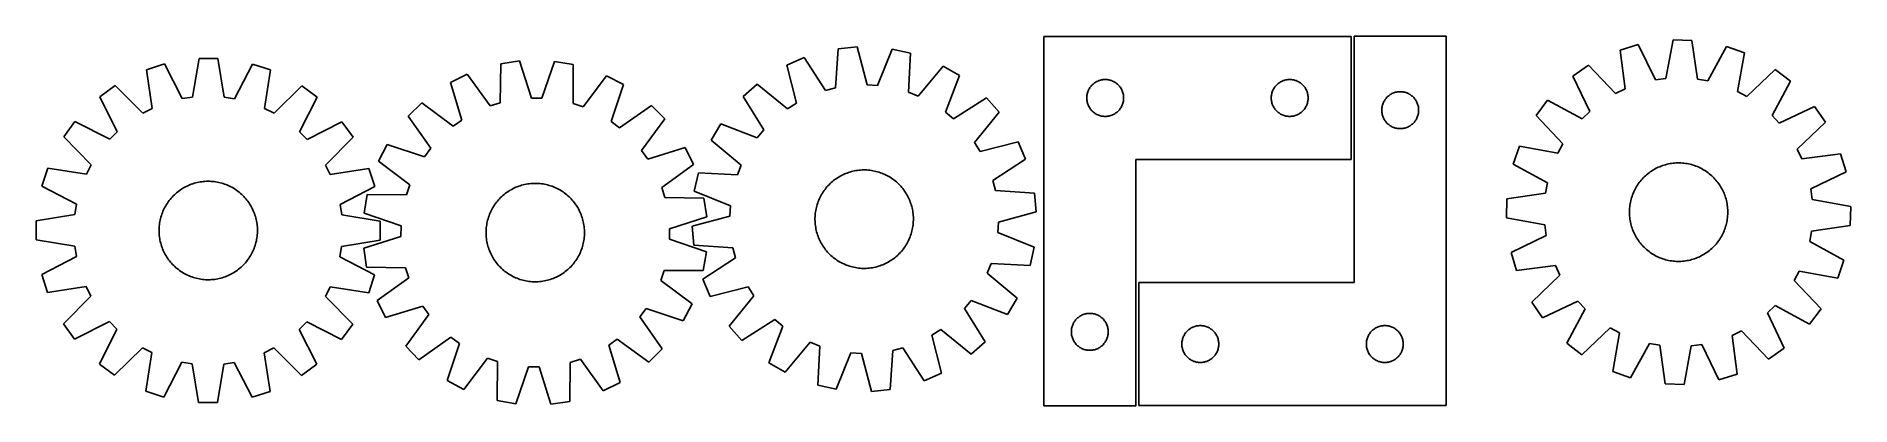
# Model space of a CAD drawing. Header units: millimetres. Extents: x 8 to 1483, y 7 to 307.
import ezdxf

# ---------------------------------------------------------------- set-up
doc = ezdxf.new("R2010")
doc.units = ezdxf.units.MM
doc.layers.add('CUT', color=7, linetype='CONTINUOUS', true_color=0x000000)

msp = doc.modelspace()

# ---------------------------------------------------------------- linework, layer by layer
at = {"layer": 'CUT'}
for p, q in [((660.000739, 296.475421), (657.90551, 264.780236)), ((675.315076, 297.959209), (660.000739, 296.475421)), ((683.456031, 267.255795), (675.315076, 297.959209)), ((703.801723, 296.233881), (692.014691, 266.73743)), ((718.825039, 292.912657), (703.801723, 296.233881)), ((827.058981, 306.560326), (827.058981, 6.560326)), ((1077.058981, 306.560326), (827.058981, 306.560326)), ((1077.058981, 206.560326), (1077.058981, 306.560326)), ((1154.381622, 306.617951), (1079.381622, 306.617951)), ((1079.381622, 306.617951), (1079.381622, 106.617951)), ((1154.381622, 6.617951), (1154.381622, 306.617951)), ((1310.443531, 299.877269), (1295.705462, 295.459141)), ((1295.705462, 295.459141), (1299.780839, 263.957299)), ((1324.369912, 271.328527), (1310.443531, 299.877269)), ((1338.725883, 303.69491), (1332.867193, 272.475517)), ((1354.107897, 303.342485), (1338.725883, 303.69491)), ((1358.530626, 271.88753), (1354.107897, 303.342485)), ((1382.185728, 298.23355), (1366.96646, 270.352578)), ((1396.705987, 293.145071), (1382.185728, 298.23355)), ((112.199635, 284.22746), (97.559942, 279.493547)), ((126.736475, 255.984673), (112.199635, 284.22746)), ((140.393389, 288.65217), (135.207138, 257.314053)), ((155.779424, 288.630475), (140.393389, 288.65217)), ((160.87728, 257.277858), (155.779424, 288.630475)), ((183.960588, 284.126275), (169.344159, 255.924595)), ((198.586873, 279.351095), (183.960588, 284.126275)), ((385.740451, 284.356816), (385.223057, 252.596668)), ((400.962118, 286.599891), (385.740451, 284.356816)), ((410.618968, 256.339025), (400.962118, 286.599891)), ((429.49931, 286.292477), (419.192814, 256.246664)), ((444.669125, 283.722014), (429.49931, 286.292477)), ((444.502212, 251.95809), (444.669125, 283.722014)), ((632.375172, 289.313447), (618.268887, 283.16989)), ((618.268887, 283.16989), (626.070558, 252.378517)), ((649.605557, 262.628459), (632.375172, 289.313447)), ((717.079671, 261.196282), (718.825039, 292.912657)), ((745.384295, 282.468915), (725.059257, 258.058516)), ((758.646002, 274.667783), (745.384295, 282.468915)), ((1269.987062, 283.088621), (1257.335602, 274.332418)), ((1292.053884, 260.240643), (1269.987062, 283.088621)), ((1391.192137, 261.862932), (1396.705987, 293.145071)), ((72.113399, 266.573049), (59.653083, 257.546916)), ((94.666257, 244.204693), (72.113399, 266.573049)), ((97.559942, 279.493547), (102.311534, 248.086587)), ((193.74673, 247.95766), (198.586873, 279.351095)), ((223.996878, 266.358888), (201.38103, 244.054221)), ((236.43169, 257.297652), (223.996878, 266.358888)), ((358.504973, 275.830707), (344.721455, 268.993662)), ((344.721455, 268.993662), (354.04381, 238.628082)), ((377.040304, 250.035044), (358.504973, 275.830707)), ((471.714611, 274.611169), (452.627884, 249.220785)), ((485.347645, 267.478783), (471.714611, 274.611169)), ((475.373309, 237.321075), (485.347645, 267.478783)), ((594.208583, 267.821679), (582.691173, 257.619727)), ((618.841768, 247.767229), (594.208583, 267.821679)), ((692.014691, 266.73743), (683.456031, 267.255795)), ((747.18516, 245.043067), (758.646002, 274.667783)), ((864.613826, 264.933981), (865.061392, 265.56354)), ((865.061392, 265.56354), (865.540774, 266.169223)), ((865.540774, 266.169223), (866.0507, 266.749426)), ((866.0507, 266.749426), (866.589818, 267.302608)), ((866.589818, 267.302608), (867.156699, 267.827305)), ((867.156699, 267.827305), (867.749839, 268.322123)), ((867.749839, 268.322123), (868.367664, 268.785751)), ((868.367664, 268.785751), (869.008538, 269.216959)), ((869.008538, 269.216959), (869.67076, 269.614604)), ((869.67076, 269.614604), (870.352574, 269.977632)), ((870.352574, 269.977632), (871.052172, 270.305079)), ((871.052172, 270.305079), (871.767699, 270.596078)), ((871.767699, 270.596078), (872.497258, 270.849856)), ((872.497258, 270.849856), (873.238914, 271.065741)), ((873.238914, 271.065741), (873.9907, 271.243161)), ((873.9907, 271.243161), (874.750622, 271.381644)), ((874.750622, 271.381644), (875.516666, 271.480824)), ((875.516666, 271.480824), (876.286799, 271.540437)), ((876.286799, 271.540437), (877.058981, 271.560326)), ((877.058981, 271.560326), (877.831162, 271.540437)), ((877.831162, 271.540437), (878.601296, 271.480824)), ((878.601296, 271.480824), (879.367339, 271.381644)), ((879.367339, 271.381644), (880.127262, 271.243161)), ((880.127262, 271.243161), (880.879048, 271.065741)), ((880.879048, 271.065741), (881.620703, 270.849856)), ((881.620703, 270.849856), (882.350262, 270.596078)), ((882.350262, 270.596078), (883.065789, 270.305079)), ((883.065789, 270.305079), (883.765388, 269.977632)), ((883.765388, 269.977632), (884.447202, 269.614604)), ((884.447202, 269.614604), (885.109424, 269.216959)), ((885.109424, 269.216959), (885.750297, 268.785751)), ((885.750297, 268.785751), (886.368123, 268.322123)), ((886.368123, 268.322123), (886.961263, 267.827305)), ((886.961263, 267.827305), (887.528143, 267.302608)), ((887.528143, 267.302608), (888.067261, 266.749426)), ((888.067261, 266.749426), (888.577187, 266.169223)), ((888.577187, 266.169223), (889.056569, 265.56354)), ((889.056569, 265.56354), (889.504136, 264.933981)), ((1014.613826, 264.933981), (1015.061392, 265.56354)), ((1015.061392, 265.56354), (1015.540774, 266.169223)), ((1015.540774, 266.169223), (1016.0507, 266.749426)), ((1016.0507, 266.749426), (1016.589818, 267.302608)), ((1016.589818, 267.302608), (1017.156699, 267.827305)), ((1017.156699, 267.827305), (1017.749839, 268.322123)), ((1017.749839, 268.322123), (1018.367664, 268.785751)), ((1018.367664, 268.785751), (1019.008538, 269.216959)), ((1019.008538, 269.216959), (1019.67076, 269.614604)), ((1019.67076, 269.614604), (1020.352574, 269.977632)), ((1020.352574, 269.977632), (1021.052172, 270.305079)), ((1021.052172, 270.305079), (1021.767699, 270.596078)), ((1021.767699, 270.596078), (1022.497258, 270.849856)), ((1022.497258, 270.849856), (1023.238914, 271.065741)), ((1023.238914, 271.065741), (1023.9907, 271.243161)), ((1023.9907, 271.243161), (1024.750622, 271.381644)), ((1024.750622, 271.381644), (1025.516666, 271.480824)), ((1025.516666, 271.480824), (1026.286799, 271.540437)), ((1026.286799, 271.540437), (1027.058981, 271.560326)), ((1027.058981, 271.560326), (1027.831162, 271.540437)), ((1027.831162, 271.540437), (1028.601296, 271.480824)), ((1028.601296, 271.480824), (1029.367339, 271.381644)), ((1029.367339, 271.381644), (1030.127262, 271.243161)), ((1030.127262, 271.243161), (1030.879048, 271.065741)), ((1030.879048, 271.065741), (1031.620703, 270.849856)), ((1031.620703, 270.849856), (1032.350262, 270.596078)), ((1032.350262, 270.596078), (1033.065789, 270.305079)), ((1033.065789, 270.305079), (1033.765388, 269.977632)), ((1033.765388, 269.977632), (1034.447202, 269.614604)), ((1034.447202, 269.614604), (1035.109424, 269.216959)), ((1035.109424, 269.216959), (1035.750297, 268.785751)), ((1035.750297, 268.785751), (1036.368123, 268.322123)), ((1036.368123, 268.322123), (1036.961263, 267.827305)), ((1036.961263, 267.827305), (1037.528143, 267.302608)), ((1037.528143, 267.302608), (1038.067261, 266.749426)), ((1038.067261, 266.749426), (1038.577187, 266.169223)), ((1038.577187, 266.169223), (1039.056569, 265.56354)), ((1039.056569, 265.56354), (1039.504136, 264.933981)), ((1257.335602, 274.332418), (1270.946121, 245.631747)), ((1332.867193, 272.475517), (1324.369912, 271.328527)), ((1366.96646, 270.352578), (1358.530626, 271.88753)), ((1421.830844, 279.609658), (1398.740765, 257.79629)), ((1419.157308, 242.236011), (1434.068004, 270.28322)), ((1434.068004, 270.28322), (1421.830844, 279.609658)), ((59.653083, 257.546916), (73.8774, 229.145445)), ((135.207138, 257.314053), (126.736475, 255.984673)), ((169.344159, 255.924595), (160.87728, 257.277858)), ((222.127336, 228.936407), (236.43169, 257.297652)), ((321.453688, 252.468624), (310.457547, 241.706867)), ((347.053134, 233.663223), (321.453688, 252.468624)), ((385.223057, 252.596668), (377.040304, 250.035044)), ((419.192814, 256.246664), (410.618968, 256.339025)), ((452.627884, 249.220785), (444.502212, 251.95809)), ((582.691173, 257.619727), (599.62606, 230.746239)), ((626.070558, 252.378517), (618.841768, 247.767229)), ((657.90551, 264.780236), (649.605557, 262.628459)), ((725.059257, 258.058516), (717.079671, 261.196282)), ((780.678062, 256.527933), (753.804574, 239.593046)), ((790.880013, 245.010523), (780.678062, 256.527933)), ((862.063954, 256.946544), (862.103718, 257.717958)), ((862.063954, 256.174107), (862.063954, 256.946544)), ((862.103718, 255.402694), (862.063954, 256.174107)), ((862.103718, 257.717958), (862.183141, 258.486301)), ((862.183141, 254.63435), (862.103718, 255.402694)), ((862.183141, 258.486301), (862.302012, 259.249537)), ((862.302012, 253.871114), (862.183141, 254.63435)), ((862.302012, 259.249537), (862.460015, 260.005642)), ((862.460015, 253.115009), (862.302012, 253.871114)), ((862.460015, 260.005642), (862.656733, 260.75261)), ((862.656733, 252.368041), (862.460015, 253.115009)), ((862.656733, 260.75261), (862.891642, 261.488461)), ((862.891642, 251.63219), (862.656733, 252.368041)), ((862.891642, 261.488461), (863.164121, 262.211244)), ((863.164121, 250.909407), (862.891642, 251.63219)), ((863.164121, 262.211244), (863.473447, 262.919041)), ((863.473447, 250.20161), (863.164121, 250.909407)), ((863.473447, 262.919041), (863.818799, 263.609977)), ((863.818799, 263.609977), (864.199261, 264.282218)), ((864.199261, 264.282218), (864.613826, 264.933981)), ((889.504136, 264.933981), (889.9187, 264.282218)), ((889.9187, 264.282218), (890.299163, 263.609977)), ((890.299163, 263.609977), (890.644515, 262.919041)), ((890.644515, 262.919041), (890.95384, 262.211244)), ((890.95384, 250.909407), (890.644515, 250.20161)), ((890.95384, 262.211244), (891.226319, 261.488461)), ((891.226319, 251.63219), (890.95384, 250.909407)), ((891.226319, 261.488461), (891.461229, 260.75261)), ((891.461229, 252.368041), (891.226319, 251.63219)), ((891.461229, 260.75261), (891.657946, 260.005642)), ((891.657946, 253.115009), (891.461229, 252.368041)), ((891.657946, 260.005642), (891.81595, 259.249537)), ((891.81595, 253.871114), (891.657946, 253.115009)), ((891.81595, 259.249537), (891.934821, 258.486301)), ((891.934821, 254.63435), (891.81595, 253.871114)), ((891.934821, 258.486301), (892.014244, 257.717958)), ((892.014244, 255.402694), (891.934821, 254.63435)), ((892.014244, 257.717958), (892.054008, 256.946544)), ((892.054008, 256.174107), (892.014244, 255.402694)), ((892.054008, 256.946544), (892.054008, 256.174107)), ((1012.063954, 256.946544), (1012.103718, 257.717958)), ((1012.063954, 256.174107), (1012.063954, 256.946544)), ((1012.103718, 255.402694), (1012.063954, 256.174107)), ((1012.103718, 257.717958), (1012.183141, 258.486301)), ((1012.183141, 254.63435), (1012.103718, 255.402694)), ((1012.183141, 258.486301), (1012.302012, 259.249537)), ((1012.302012, 253.871114), (1012.183141, 254.63435)), ((1012.302012, 259.249537), (1012.460015, 260.005642)), ((1012.460015, 253.115009), (1012.302012, 253.871114)), ((1012.460015, 260.005642), (1012.656733, 260.75261)), ((1012.656733, 252.368041), (1012.460015, 253.115009)), ((1012.656733, 260.75261), (1012.891642, 261.488461)), ((1012.891642, 251.63219), (1012.656733, 252.368041)), ((1012.891642, 261.488461), (1013.164121, 262.211244)), ((1013.164121, 250.909407), (1012.891642, 251.63219)), ((1013.164121, 262.211244), (1013.473447, 262.919041)), ((1013.473447, 250.20161), (1013.164121, 250.909407)), ((1013.473447, 262.919041), (1013.818799, 263.609977)), ((1013.818799, 263.609977), (1014.199261, 264.282218)), ((1014.199261, 264.282218), (1014.613826, 264.933981)), ((1039.504136, 264.933981), (1039.9187, 264.282218)), ((1039.9187, 264.282218), (1040.299163, 263.609977)), ((1040.299163, 263.609977), (1040.644515, 262.919041)), ((1040.644515, 262.919041), (1040.95384, 262.211244)), ((1040.95384, 250.909407), (1040.644515, 250.20161)), ((1040.95384, 262.211244), (1041.226319, 261.488461)), ((1041.226319, 251.63219), (1040.95384, 250.909407)), ((1041.226319, 261.488461), (1041.461229, 260.75261)), ((1041.461229, 252.368041), (1041.226319, 251.63219)), ((1041.461229, 260.75261), (1041.657946, 260.005642)), ((1041.657946, 253.115009), (1041.461229, 252.368041)), ((1041.657946, 260.005642), (1041.81595, 259.249537)), ((1041.81595, 253.871114), (1041.657946, 253.115009)), ((1041.81595, 259.249537), (1041.934821, 258.486301)), ((1041.934821, 254.63435), (1041.81595, 253.871114)), ((1041.934821, 258.486301), (1042.014244, 257.717958)), ((1042.014244, 255.402694), (1041.934821, 254.63435)), ((1042.014244, 257.717958), (1042.054008, 256.946544)), ((1042.054008, 256.174107), (1042.014244, 255.402694)), ((1042.054008, 256.946544), (1042.054008, 256.174107)), ((1102.282656, 250.063267), (1102.479374, 250.810235)), ((1102.479374, 250.810235), (1102.714283, 251.546087)), ((1102.714283, 251.546087), (1102.986762, 252.268869)), ((1102.986762, 252.268869), (1103.296088, 252.976667)), ((1103.296088, 252.976667), (1103.64144, 253.667602)), ((1103.64144, 253.667602), (1104.021902, 254.339843)), ((1104.021902, 254.339843), (1104.436467, 254.991607)), ((1104.436467, 254.991607), (1104.884033, 255.621165)), ((1104.884033, 255.621165), (1105.363415, 256.226849)), ((1105.363415, 256.226849), (1105.873341, 256.807051)), ((1105.873341, 256.807051), (1106.41246, 257.360234)), ((1106.41246, 257.360234), (1106.97934, 257.88493)), ((1106.97934, 257.88493), (1107.57248, 258.379748)), ((1107.57248, 258.379748), (1108.190305, 258.843376)), ((1108.190305, 258.843376), (1108.831179, 259.274584)), ((1108.831179, 259.274584), (1109.493401, 259.672229)), ((1109.493401, 259.672229), (1110.175215, 260.035257)), ((1110.175215, 260.035257), (1110.874813, 260.362704)), ((1110.874813, 260.362704), (1111.590341, 260.653703)), ((1111.590341, 260.653703), (1112.319899, 260.907482)), ((1112.319899, 260.907482), (1113.061555, 261.123367)), ((1113.061555, 261.123367), (1113.813341, 261.300786)), ((1113.813341, 261.300786), (1114.573263, 261.439269)), ((1114.573263, 261.439269), (1115.339307, 261.538449)), ((1115.339307, 261.538449), (1116.109441, 261.598062)), ((1116.109441, 261.598062), (1116.881622, 261.617951)), ((1116.881622, 261.617951), (1117.653803, 261.598062)), ((1117.653803, 261.598062), (1118.423937, 261.538449)), ((1118.423937, 261.538449), (1119.189981, 261.439269)), ((1119.189981, 261.439269), (1119.949903, 261.300786)), ((1119.949903, 261.300786), (1120.701689, 261.123367)), ((1120.701689, 261.123367), (1121.443344, 260.907482)), ((1121.443344, 260.907482), (1122.172903, 260.653703)), ((1122.172903, 260.653703), (1122.88843, 260.362704)), ((1122.88843, 260.362704), (1123.588029, 260.035257)), ((1123.588029, 260.035257), (1124.269843, 259.672229)), ((1124.269843, 259.672229), (1124.932065, 259.274584)), ((1124.932065, 259.274584), (1125.572938, 258.843376)), ((1125.572938, 258.843376), (1126.190764, 258.379748)), ((1126.190764, 258.379748), (1126.783904, 257.88493)), ((1126.783904, 257.88493), (1127.350784, 257.360234)), ((1127.350784, 257.360234), (1127.889902, 256.807051)), ((1127.889902, 256.807051), (1128.399829, 256.226849)), ((1128.399829, 256.226849), (1128.879211, 255.621165)), ((1128.879211, 255.621165), (1129.326777, 254.991607)), ((1129.326777, 254.991607), (1129.741341, 254.339843)), ((1129.741341, 254.339843), (1130.121804, 253.667602)), ((1130.121804, 253.667602), (1130.467156, 252.976667)), ((1130.467156, 252.976667), (1130.776481, 252.268869)), ((1130.776481, 252.268869), (1131.04896, 251.546087)), ((1131.04896, 251.546087), (1131.28387, 250.810235)), ((1131.28387, 250.810235), (1131.480588, 250.063267)), ((1236.698652, 254.619932), (1227.372213, 242.382772)), ((1264.74586, 239.709236), (1236.698652, 254.619932)), ((1299.780839, 263.957299), (1292.053884, 260.240643)), ((1398.740765, 257.79629), (1391.192137, 261.862932)), ((39.444636, 237.395378), (30.3834, 224.960566)), ((67.805881, 223.091023), (39.444636, 237.395378)), ((102.311534, 248.086587), (94.666257, 244.204693)), ((201.38103, 244.054221), (193.74673, 247.95766)), ((256.583228, 237.089205), (228.181757, 222.864888)), ((265.609361, 224.628889), (256.583228, 237.089205)), ((310.457547, 241.706867), (328.707114, 215.708251)), ((354.04381, 238.628082), (347.053134, 233.663223)), ((482.255408, 232.206773), (475.373309, 237.321075)), ((508.254025, 250.45634), (482.255408, 232.206773)), ((500.210381, 213.860752), (519.015782, 239.460198)), ((519.015782, 239.460198), (508.254025, 250.45634)), ((753.804574, 239.593046), (747.18516, 245.043067)), ((770.825563, 220.377338), (790.880013, 245.010523)), ((863.818799, 249.510674), (863.473447, 250.20161)), ((864.199261, 248.838434), (863.818799, 249.510674)), ((864.613826, 248.18667), (864.199261, 248.838434)), ((865.061392, 247.557111), (864.613826, 248.18667)), ((865.540774, 246.951428), (865.061392, 247.557111)), ((866.0507, 246.371226), (865.540774, 246.951428)), ((866.589818, 245.818043), (866.0507, 246.371226)), ((867.156699, 245.293347), (866.589818, 245.818043)), ((867.749839, 244.798529), (867.156699, 245.293347)), ((868.367664, 244.334901), (867.749839, 244.798529)), ((869.008538, 243.903692), (868.367664, 244.334901)), ((869.67076, 243.506047), (869.008538, 243.903692)), ((870.352574, 243.143019), (869.67076, 243.506047)), ((871.052172, 242.815572), (870.352574, 243.143019)), ((871.767699, 242.524573), (871.052172, 242.815572)), ((872.497258, 242.270795), (871.767699, 242.524573)), ((873.238914, 242.05491), (872.497258, 242.270795)), ((873.9907, 241.87749), (873.238914, 242.05491)), ((874.750622, 241.739007), (873.9907, 241.87749)), ((875.516666, 241.639827), (874.750622, 241.739007)), ((876.286799, 241.580214), (875.516666, 241.639827)), ((877.058981, 241.560326), (876.286799, 241.580214)), ((877.831162, 241.580214), (877.058981, 241.560326)), ((878.601296, 241.639827), (877.831162, 241.580214)), ((879.367339, 241.739007), (878.601296, 241.639827)), ((880.127262, 241.87749), (879.367339, 241.739007)), ((880.879048, 242.05491), (880.127262, 241.87749)), ((881.620703, 242.270795), (880.879048, 242.05491)), ((882.350262, 242.524573), (881.620703, 242.270795)), ((883.065789, 242.815572), (882.350262, 242.524573)), ((883.765388, 243.143019), (883.065789, 242.815572)), ((884.447202, 243.506047), (883.765388, 243.143019)), ((885.109424, 243.903692), (884.447202, 243.506047)), ((885.750297, 244.334901), (885.109424, 243.903692)), ((886.368123, 244.798529), (885.750297, 244.334901)), ((886.961263, 245.293347), (886.368123, 244.798529)), ((887.528143, 245.818043), (886.961263, 245.293347)), ((888.067261, 246.371226), (887.528143, 245.818043)), ((888.577187, 246.951428), (888.067261, 246.371226)), ((889.056569, 247.557111), (888.577187, 246.951428)), ((889.504136, 248.18667), (889.056569, 247.557111)), ((889.9187, 248.838434), (889.504136, 248.18667)), ((890.299163, 249.510674), (889.9187, 248.838434)), ((890.644515, 250.20161), (890.299163, 249.510674)), ((1013.818799, 249.510674), (1013.473447, 250.20161)), ((1014.199261, 248.838434), (1013.818799, 249.510674)), ((1014.613826, 248.18667), (1014.199261, 248.838434)), ((1015.061392, 247.557111), (1014.613826, 248.18667)), ((1015.540774, 246.951428), (1015.061392, 247.557111)), ((1016.0507, 246.371226), (1015.540774, 246.951428)), ((1016.589818, 245.818043), (1016.0507, 246.371226)), ((1017.156699, 245.293347), (1016.589818, 245.818043)), ((1017.749839, 244.798529), (1017.156699, 245.293347)), ((1018.367664, 244.334901), (1017.749839, 244.798529)), ((1019.008538, 243.903692), (1018.367664, 244.334901)), ((1019.67076, 243.506047), (1019.008538, 243.903692)), ((1020.352574, 243.143019), (1019.67076, 243.506047)), ((1021.052172, 242.815572), (1020.352574, 243.143019)), ((1021.767699, 242.524573), (1021.052172, 242.815572)), ((1022.497258, 242.270795), (1021.767699, 242.524573)), ((1023.238914, 242.05491), (1022.497258, 242.270795)), ((1023.9907, 241.87749), (1023.238914, 242.05491)), ((1024.750622, 241.739007), (1023.9907, 241.87749)), ((1025.516666, 241.639827), (1024.750622, 241.739007)), ((1026.286799, 241.580214), (1025.516666, 241.639827)), ((1027.058981, 241.560326), (1026.286799, 241.580214)), ((1027.831162, 241.580214), (1027.058981, 241.560326)), ((1028.601296, 241.639827), (1027.831162, 241.580214)), ((1029.367339, 241.739007), (1028.601296, 241.639827)), ((1030.127262, 241.87749), (1029.367339, 241.739007)), ((1030.879048, 242.05491), (1030.127262, 241.87749)), ((1031.620703, 242.270795), (1030.879048, 242.05491)), ((1032.350262, 242.524573), (1031.620703, 242.270795)), ((1033.065789, 242.815572), (1032.350262, 242.524573)), ((1033.765388, 243.143019), (1033.065789, 242.815572)), ((1034.447202, 243.506047), (1033.765388, 243.143019)), ((1035.109424, 243.903692), (1034.447202, 243.506047)), ((1035.750297, 244.334901), (1035.109424, 243.903692)), ((1036.368123, 244.798529), (1035.750297, 244.334901)), ((1036.961263, 245.293347), (1036.368123, 244.798529)), ((1037.528143, 245.818043), (1036.961263, 245.293347)), ((1038.067261, 246.371226), (1037.528143, 245.818043)), ((1038.577187, 246.951428), (1038.067261, 246.371226)), ((1039.056569, 247.557111), (1038.577187, 246.951428)), ((1039.504136, 248.18667), (1039.056569, 247.557111)), ((1039.9187, 248.838434), (1039.504136, 248.18667)), ((1040.299163, 249.510674), (1039.9187, 248.838434)), ((1040.644515, 250.20161), (1040.299163, 249.510674)), ((1101.886595, 247.00417), (1101.926359, 247.775583)), ((1101.886595, 246.231732), (1101.886595, 247.00417)), ((1101.926359, 245.460319), (1101.886595, 246.231732)), ((1101.926359, 247.775583), (1102.005782, 248.543926)), ((1102.005782, 244.691976), (1101.926359, 245.460319)), ((1102.005782, 248.543926), (1102.124653, 249.307162)), ((1102.124653, 243.928739), (1102.005782, 244.691976)), ((1102.124653, 249.307162), (1102.282656, 250.063267)), ((1102.282656, 243.172635), (1102.124653, 243.928739)), ((1102.479374, 242.425666), (1102.282656, 243.172635)), ((1102.714283, 241.689815), (1102.479374, 242.425666)), ((1102.986762, 240.967032), (1102.714283, 241.689815)), ((1103.296088, 240.259235), (1102.986762, 240.967032)), ((1103.64144, 239.5683), (1103.296088, 240.259235)), ((1104.021902, 238.896059), (1103.64144, 239.5683)), ((1104.436467, 238.244295), (1104.021902, 238.896059)), ((1104.884033, 237.614737), (1104.436467, 238.244295)), ((1105.363415, 237.009053), (1104.884033, 237.614737)), ((1105.873341, 236.428851), (1105.363415, 237.009053)), ((1106.41246, 235.875668), (1105.873341, 236.428851)), ((1127.889902, 236.428851), (1127.350784, 235.875668)), ((1128.399829, 237.009053), (1127.889902, 236.428851)), ((1128.879211, 237.614737), (1128.399829, 237.009053)), ((1129.326777, 238.244295), (1128.879211, 237.614737)), ((1129.741341, 238.896059), (1129.326777, 238.244295)), ((1130.121804, 239.5683), (1129.741341, 238.896059)), ((1130.467156, 240.259235), (1130.121804, 239.5683)), ((1130.776481, 240.967032), (1130.467156, 240.259235)), ((1131.04896, 241.689815), (1130.776481, 240.967032)), ((1131.28387, 242.425666), (1131.04896, 241.689815)), ((1131.480588, 243.172635), (1131.28387, 242.425666)), ((1131.480588, 250.063267), (1131.638591, 249.307162)), ((1131.638591, 243.928739), (1131.480588, 243.172635)), ((1131.638591, 249.307162), (1131.757462, 248.543926)), ((1131.757462, 244.691976), (1131.638591, 243.928739)), ((1131.757462, 248.543926), (1131.836885, 247.775583)), ((1131.836885, 245.460319), (1131.757462, 244.691976)), ((1131.836885, 247.775583), (1131.876649, 247.00417)), ((1131.876649, 246.231732), (1131.836885, 245.460319)), ((1131.876649, 247.00417), (1131.876649, 246.231732)), ((1227.372213, 242.382772), (1249.185581, 219.292693)), ((1270.946121, 245.631747), (1264.74586, 239.709236)), ((1425.079819, 236.03575), (1419.157308, 242.236011)), ((1453.78049, 249.646269), (1425.079819, 236.03575)), ((1439.688715, 214.927987), (1462.536694, 236.994809)), ((1462.536694, 236.994809), (1453.78049, 249.646269)), ((30.3834, 224.960566), (52.688067, 202.344718)), ((73.8774, 229.145445), (67.805881, 223.091023)), ((228.181757, 222.864888), (222.127336, 228.936407)), ((243.241005, 202.076031), (265.609361, 224.628889)), ((564.551323, 235.587668), (556.750191, 222.32596)), ((556.750191, 222.32596), (581.16059, 202.000922)), ((594.176039, 224.126825), (564.551323, 235.587668)), ((599.62606, 230.746239), (594.176039, 224.126825)), ((1106.97934, 235.350972), (1106.41246, 235.875668)), ((1107.57248, 234.856154), (1106.97934, 235.350972)), ((1108.190305, 234.392526), (1107.57248, 234.856154)), ((1108.831179, 233.961317), (1108.190305, 234.392526)), ((1109.493401, 233.563672), (1108.831179, 233.961317)), ((1110.175215, 233.200645), (1109.493401, 233.563672)), ((1110.874813, 232.873197), (1110.175215, 233.200645)), ((1111.590341, 232.582199), (1110.874813, 232.873197)), ((1112.319899, 232.32842), (1111.590341, 232.582199)), ((1113.061555, 232.112535), (1112.319899, 232.32842)), ((1113.813341, 231.935116), (1113.061555, 232.112535)), ((1114.573263, 231.796632), (1113.813341, 231.935116)), ((1115.339307, 231.697453), (1114.573263, 231.796632)), ((1116.109441, 231.637839), (1115.339307, 231.697453)), ((1116.881622, 231.617951), (1116.109441, 231.637839)), ((1117.653803, 231.637839), (1116.881622, 231.617951)), ((1118.423937, 231.697453), (1117.653803, 231.637839)), ((1119.189981, 231.796632), (1118.423937, 231.697453)), ((1119.949903, 231.935116), (1119.189981, 231.796632)), ((1120.701689, 232.112535), (1119.949903, 231.935116)), ((1121.443344, 232.32842), (1120.701689, 232.112535)), ((1122.172903, 232.582199), (1121.443344, 232.32842)), ((1122.88843, 232.873197), (1122.172903, 232.582199)), ((1123.588029, 233.200645), (1122.88843, 232.873197)), ((1124.269843, 233.563672), (1123.588029, 233.200645)), ((1124.932065, 233.961317), (1124.269843, 233.563672)), ((1125.572938, 234.392526), (1124.932065, 233.961317)), ((1126.190764, 234.856154), (1125.572938, 234.392526)), ((1126.783904, 235.350972), (1126.190764, 234.856154)), ((1127.350784, 235.875668), (1126.783904, 235.350972)), ((293.435103, 218.800487), (286.302717, 205.167453)), ((323.592812, 208.826152), (293.435103, 218.800487)), ((328.707114, 215.708251), (323.592812, 208.826152)), ((505.17524, 206.870077), (500.210381, 213.860752)), ((535.54082, 216.192432), (505.17524, 206.870077)), ((542.377864, 202.408914), (535.54082, 216.192432)), ((775.436851, 213.148549), (770.825563, 220.377338)), ((806.228225, 220.950219), (775.436851, 213.148549)), ((785.686793, 189.613549), (812.371781, 206.843934)), ((812.371781, 206.843934), (806.228225, 220.950219)), ((902.058981, 6.560326), (902.058981, 206.560326)), ((902.058981, 206.560326), (1077.058981, 206.560326)), ((1213.8368, 217.257915), (1208.748321, 202.737656)), ((1245.118939, 211.744065), (1213.8368, 217.257915)), ((1249.185581, 219.292693), (1245.118939, 211.744065)), ((1443.405371, 207.201032), (1439.688715, 214.927987)), ((1474.907213, 211.276409), (1443.405371, 207.201032)), ((1479.325341, 196.53834), (1474.907213, 211.276409)), ((17.391193, 199.550561), (12.616013, 184.924276)), ((48.784628, 194.710418), (17.391193, 199.550561)), ((52.688067, 202.344718), (48.784628, 194.710418)), ((247.1229, 194.430754), (243.241005, 202.076031)), ((278.529859, 199.182346), (247.1229, 194.430754)), ((283.263773, 184.542653), (278.529859, 199.182346)), ((286.302717, 205.167453), (311.693101, 186.080726)), ((516.582201, 183.873583), (542.377864, 202.408914)), ((546.306449, 195.766704), (542.985225, 180.743388)), ((578.022824, 194.021336), (546.306449, 195.766704)), ((581.16059, 202.000922), (578.022824, 194.021336)), ((659.3625, 191.633273), (660.427167, 192.300724)), ((660.427167, 192.300724), (661.512274, 192.934404)), ((661.512274, 192.934404), (662.61675, 193.533688)), ((662.61675, 193.533688), (663.739504, 194.097983)), ((663.739504, 194.097983), (664.87943, 194.626733)), ((664.87943, 194.626733), (666.035401, 195.119416)), ((666.035401, 195.119416), (667.206278, 195.575546)), ((667.206278, 195.575546), (668.390904, 195.994673)), ((668.390904, 195.994673), (669.588111, 196.376383)), ((669.588111, 196.376383), (670.796717, 196.7203)), ((670.796717, 196.7203), (672.015529, 197.026084)), ((672.015529, 197.026084), (673.243345, 197.293433)), ((673.243345, 197.293433), (674.478952, 197.522083)), ((674.478952, 197.522083), (675.721132, 197.711809)), ((675.721132, 197.711809), (676.968658, 197.862424)), ((676.968658, 197.862424), (678.2203, 197.973779)), ((678.2203, 197.973779), (679.474822, 198.045764)), ((679.474822, 198.045764), (680.730986, 198.078308)), ((680.730986, 198.078308), (681.987552, 198.071378)), ((681.987552, 198.071378), (683.243281, 198.024983)), ((683.243281, 198.024983), (684.496932, 197.939167)), ((684.496932, 197.939167), (685.74727, 197.814015)), ((685.74727, 197.814015), (686.993059, 197.649651)), ((686.993059, 197.649651), (688.233071, 197.446236)), ((688.233071, 197.446236), (689.466082, 197.203973)), ((689.466082, 197.203973), (690.690874, 196.923099)), ((690.690874, 196.923099), (691.90624, 196.603892)), ((691.90624, 196.603892), (693.110979, 196.246667)), ((693.110979, 196.246667), (694.303904, 195.851776)), ((694.303904, 195.851776), (695.483835, 195.41961)), ((695.483835, 195.41961), (696.64961, 194.950595)), ((696.64961, 194.950595), (697.800078, 194.445192)), ((697.800078, 194.445192), (698.934103, 193.903903)), ((698.934103, 193.903903), (700.050566, 193.32726)), ((700.050566, 193.32726), (701.148365, 192.715832)), ((701.148365, 192.715832), (702.226417, 192.070223)), ((702.226417, 192.070223), (703.283658, 191.391071)), ((1208.748321, 202.737656), (1236.629293, 187.518388)), ((1314.471707, 191.584605), (1315.359666, 192.473727)), ((1315.359666, 192.473727), (1316.275114, 193.334518)), ((1316.275114, 193.334518), (1317.217148, 194.166129)), ((1317.217148, 194.166129), (1318.18484, 194.967741)), ((1318.18484, 194.967741), (1319.177233, 195.73856)), ((1319.177233, 195.73856), (1320.193348, 196.477828)), ((1320.193348, 196.477828), (1321.232183, 197.184814)), ((1321.232183, 197.184814), (1322.292712, 197.85882)), ((1322.292712, 197.85882), (1323.373889, 198.499182)), ((1323.373889, 198.499182), (1324.474647, 199.105267)), ((1324.474647, 199.105267), (1325.593899, 199.676478)), ((1325.593899, 199.676478), (1326.730541, 200.21225)), ((1326.730541, 200.21225), (1327.883451, 200.712054)), ((1327.883451, 200.712054), (1329.051492, 201.175399)), ((1329.051492, 201.175399), (1330.23351, 201.601826)), ((1330.23351, 201.601826), (1331.428339, 201.990914)), ((1331.428339, 201.990914), (1332.6348, 202.34228)), ((1332.6348, 202.34228), (1333.851703, 202.655577)), ((1333.851703, 202.655577), (1335.077846, 202.930495)), ((1335.077846, 202.930495), (1336.31202, 203.166763)), ((1336.31202, 203.166763), (1337.553005, 203.364149)), ((1337.553005, 203.364149), (1338.799579, 203.522456)), ((1338.799579, 203.522456), (1340.05051, 203.64153)), ((1340.05051, 203.64153), (1341.304564, 203.721253)), ((1341.304564, 203.721253), (1342.560503, 203.761545)), ((1342.560503, 203.761545), (1343.817088, 203.762368)), ((1343.817088, 203.762368), (1345.073079, 203.723719)), ((1345.073079, 203.723719), (1346.327236, 203.645638)), ((1346.327236, 203.645638), (1347.578322, 203.528202)), ((1347.578322, 203.528202), (1348.825101, 203.371526)), ((1348.825101, 203.371526), (1350.066345, 203.175765)), ((1350.066345, 203.175765), (1351.300826, 202.941112)), ((1351.300826, 202.941112), (1352.527328, 202.6678)), ((1352.527328, 202.6678), (1353.74464, 202.356096)), ((1353.74464, 202.356096), (1354.95156, 202.00631)), ((1354.95156, 202.00631), (1356.146898, 201.618786)), ((1356.146898, 201.618786), (1357.329473, 201.193907)), ((1357.329473, 201.193907), (1358.498119, 200.732091)), ((1358.498119, 200.732091), (1359.651682, 200.233796)), ((1359.651682, 200.233796), (1360.789025, 199.699512)), ((1360.789025, 199.699512), (1361.909024, 199.129767)), ((1361.909024, 199.129767), (1363.010574, 198.525124)), ((1363.010574, 198.525124), (1364.092588, 197.886178)), ((1364.092588, 197.886178), (1365.153999, 197.21356)), ((1365.153999, 197.21356), (1366.193758, 196.507935)), ((1366.193758, 196.507935), (1367.21084, 195.769998)), ((1367.21084, 195.769998), (1368.204241, 195.000478)), ((1368.204241, 195.000478), (1369.172981, 194.200134)), ((1369.172981, 194.200134), (1370.116103, 193.369756)), ((1370.116103, 193.369756), (1371.032677, 192.510164)), ((1371.032677, 192.510164), (1371.921799, 191.622206)), ((1450.776599, 182.611959), (1479.325341, 196.53834)), ((12.616013, 184.924276), (40.817693, 170.307847)), ((119.423355, 176.954411), (120.320088, 177.834681)), ((120.320088, 177.834681), (121.244029, 178.68635)), ((121.244029, 178.68635), (122.194265, 179.508578)), ((122.194265, 179.508578), (123.16986, 180.300552)), ((123.16986, 180.300552), (124.169849, 181.06149)), ((124.169849, 181.06149), (125.193247, 181.790643)), ((125.193247, 181.790643), (126.239043, 182.487291)), ((126.239043, 182.487291), (127.306205, 183.150746)), ((127.306205, 183.150746), (128.39368, 183.780352)), ((128.39368, 183.780352), (129.500395, 184.37549)), ((129.500395, 184.37549), (130.625257, 184.935571)), ((130.625257, 184.935571), (131.767158, 185.460043)), ((131.767158, 185.460043), (132.924968, 185.948389)), ((132.924968, 185.948389), (134.097547, 186.400125)), ((134.097547, 186.400125), (135.283736, 186.814808)), ((135.283736, 186.814808), (136.482366, 187.192026)), ((136.482366, 187.192026), (137.692253, 187.531409)), ((137.692253, 187.531409), (138.912203, 187.83262)), ((138.912203, 187.83262), (140.141013, 188.095363)), ((140.141013, 188.095363), (141.377469, 188.319379)), ((141.377469, 188.319379), (142.620351, 188.504447)), ((142.620351, 188.504447), (143.868434, 188.650383)), ((143.868434, 188.650383), (145.120484, 188.757043)), ((145.120484, 188.757043), (146.375267, 188.824324)), ((146.375267, 188.824324), (147.631544, 188.852157)), ((147.631544, 188.852157), (148.888076, 188.840516)), ((148.888076, 188.840516), (150.143621, 188.789413)), ((150.143621, 188.789413), (151.396942, 188.698897)), ((151.396942, 188.698897), (152.646802, 188.569057)), ((152.646802, 188.569057), (153.891966, 188.400023)), ((153.891966, 188.400023), (155.131207, 188.191961)), ((155.131207, 188.191961), (156.3633, 187.945076)), ((156.3633, 187.945076), (157.587031, 187.659611)), ((157.587031, 187.659611), (158.801191, 187.335849)), ((158.801191, 187.335849), (160.004583, 186.97411)), ((160.004583, 186.97411), (161.196018, 186.574749)), ((161.196018, 186.574749), (162.374321, 186.138161)), ((162.374321, 186.138161), (163.538329, 185.664778)), ((163.538329, 185.664778), (164.686894, 185.155066)), ((164.686894, 185.155066), (165.818881, 184.609528)), ((165.818881, 184.609528), (166.933174, 184.028702)), ((166.933174, 184.028702), (168.028673, 183.413163)), ((168.028673, 183.413163), (169.104296, 182.763516)), ((169.104296, 182.763516), (170.158983, 182.080404)), ((170.158983, 182.080404), (171.191693, 181.364501)), ((171.191693, 181.364501), (172.201406, 180.616513)), ((172.201406, 180.616513), (173.187126, 179.837178)), ((173.187126, 179.837178), (174.14788, 179.027265)), ((174.14788, 179.027265), (175.08272, 178.187574)), ((175.08272, 178.187574), (175.990723, 177.318933)), ((175.990723, 177.318933), (176.870994, 176.4222)), ((255.020985, 170.005813), (283.263773, 184.542653)), ((277.191872, 178.121967), (274.621409, 162.952153)), ((308.955797, 177.955055), (277.191872, 178.121967)), ((311.693101, 186.080726), (308.955797, 177.955055)), ((386.433839, 176.421885), (387.365712, 177.264867)), ((387.365712, 177.264867), (388.323605, 178.078163)), ((388.323605, 178.078163), (389.306571, 178.860968)), ((389.306571, 178.860968), (390.31364, 179.612512)), ((390.31364, 179.612512), (391.343819, 180.332053)), ((391.343819, 180.332053), (392.396091, 181.018879)), ((392.396091, 181.018879), (393.469417, 181.672314)), ((393.469417, 181.672314), (394.562739, 182.291712)), ((394.562739, 182.291712), (395.674977, 182.876463)), ((395.674977, 182.876463), (396.805034, 183.425989)), ((396.805034, 183.425989), (397.951794, 183.939748)), ((397.951794, 183.939748), (399.114125, 184.417233)), ((399.114125, 184.417233), (400.290882, 184.857972)), ((400.290882, 184.857972), (401.480901, 185.261531)), ((401.480901, 185.261531), (402.68301, 185.627512)), ((402.68301, 185.627512), (403.896021, 185.955553)), ((403.896021, 185.955553), (405.118738, 186.24533)), ((405.118738, 186.24533), (406.349953, 186.496558)), ((406.349953, 186.496558), (407.588452, 186.708989)), ((407.588452, 186.708989), (408.833013, 186.882412)), ((408.833013, 186.882412), (410.082407, 187.016658)), ((410.082407, 187.016658), (411.335401, 187.111593)), ((411.335401, 187.111593), (412.590759, 187.167123)), ((412.590759, 187.167123), (413.847241, 187.183194)), ((413.847241, 187.183194), (415.103609, 187.15979)), ((415.103609, 187.15979), (416.358621, 187.096935)), ((416.358621, 187.096935), (417.61104, 186.994689)), ((417.61104, 186.994689), (418.859629, 186.853155)), ((418.859629, 186.853155), (420.103156, 186.672471)), ((420.103156, 186.672471), (421.340394, 186.452816)), ((421.340394, 186.452816), (422.570123, 186.194407)), ((422.570123, 186.194407), (423.791127, 185.897499)), ((423.791127, 185.897499), (425.002203, 185.562385)), ((425.002203, 185.562385), (426.202156, 185.189395)), ((426.202156, 185.189395), (427.3898, 184.778898)), ((427.3898, 184.778898), (428.563964, 184.331298)), ((428.563964, 184.331298), (429.72349, 183.847038)), ((429.72349, 183.847038), (430.867232, 183.326596)), ((430.867232, 183.326596), (431.994062, 182.770484)), ((431.994062, 182.770484), (433.102869, 182.179253)), ((433.102869, 182.179253), (434.192557, 181.553484)), ((434.192557, 181.553484), (435.262052, 180.893796)), ((435.262052, 180.893796), (436.310298, 180.200841)), ((436.310298, 180.200841), (437.33626, 179.475301)), ((437.33626, 179.475301), (438.338926, 178.717892)), ((438.338926, 178.717892), (439.317307, 177.929363)), ((439.317307, 177.929363), (440.270436, 177.110492)), ((440.270436, 177.110492), (441.197374, 176.262086)), ((519.143825, 175.690829), (516.582201, 183.873583)), ((542.985225, 180.743388), (572.481676, 168.956357)), ((645.891847, 176.992231), (646.503274, 178.09003)), ((646.503274, 178.09003), (647.148883, 179.168082)), ((647.148883, 179.168082), (647.828035, 180.225324)), ((647.828035, 180.225324), (648.540061, 181.26071)), ((648.540061, 181.26071), (649.284258, 182.273221)), ((649.284258, 182.273221), (650.059892, 183.261856)), ((650.059892, 183.261856), (650.866197, 184.22564)), ((650.866197, 184.22564), (651.702377, 185.163622)), ((651.702377, 185.163622), (652.567607, 186.074876)), ((652.567607, 186.074876), (653.461033, 186.958503)), ((653.461033, 186.958503), (654.381774, 187.81363)), ((654.381774, 187.81363), (655.32892, 188.639415)), ((655.32892, 188.639415), (656.301538, 189.435041)), ((656.301538, 189.435041), (657.298667, 190.199724)), ((657.298667, 190.199724), (658.319324, 190.932709)), ((658.319324, 190.932709), (659.3625, 191.633273)), ((703.283658, 191.391071), (704.319045, 190.679045)), ((704.319045, 190.679045), (705.331555, 189.934848)), ((705.331555, 189.934848), (706.32019, 189.159214)), ((706.32019, 189.159214), (707.283974, 188.352909)), ((707.283974, 188.352909), (708.221956, 187.51673)), ((708.221956, 187.51673), (709.13321, 186.651499)), ((709.13321, 186.651499), (710.016837, 185.758073)), ((710.016837, 185.758073), (710.871964, 184.837332)), ((710.871964, 184.837332), (711.697749, 183.890186)), ((711.697749, 183.890186), (712.493375, 182.917568)), ((712.493375, 182.917568), (713.258058, 181.920439)), ((713.258058, 181.920439), (713.991044, 180.899782)), ((713.991044, 180.899782), (714.691608, 179.856606)), ((714.691608, 179.856606), (715.359059, 178.791939)), ((715.359059, 178.791939), (715.992739, 177.706832)), ((715.992739, 177.706832), (716.592022, 176.602356)), ((787.83857, 181.313596), (785.686793, 189.613549)), ((819.533755, 179.218367), (787.83857, 181.313596)), ((821.017543, 163.90403), (819.533755, 179.218367)), ((1235.094341, 179.082554), (1203.639386, 174.659825)), ((1236.629293, 187.518388), (1235.094341, 179.082554)), ((1305.363085, 176.698825), (1305.787965, 177.881401)), ((1305.787965, 177.881401), (1306.24978, 179.050047)), ((1306.24978, 179.050047), (1306.748075, 180.20361)), ((1306.748075, 180.20361), (1307.282359, 181.340953)), ((1307.282359, 181.340953), (1307.852104, 182.460952)), ((1307.852104, 182.460952), (1308.456748, 183.562502)), ((1308.456748, 183.562502), (1309.095694, 184.644516)), ((1309.095694, 184.644516), (1309.768311, 185.705927)), ((1309.768311, 185.705927), (1310.473937, 186.745686)), ((1310.473937, 186.745686), (1311.211874, 187.762768)), ((1311.211874, 187.762768), (1311.981394, 188.756169)), ((1311.981394, 188.756169), (1312.781737, 189.724909)), ((1312.781737, 189.724909), (1313.612115, 190.668031)), ((1313.612115, 190.668031), (1314.471707, 191.584605)), ((1371.921799, 191.622206), (1372.78259, 190.706758)), ((1372.78259, 190.706758), (1373.614202, 189.764723)), ((1373.614202, 189.764723), (1374.415813, 188.797032)), ((1374.415813, 188.797032), (1375.186633, 187.804639)), ((1375.186633, 187.804639), (1375.9259, 186.788523)), ((1375.9259, 186.788523), (1376.632886, 185.749689)), ((1376.632886, 185.749689), (1377.306892, 184.689159)), ((1377.306892, 184.689159), (1377.947254, 183.607982)), ((1377.947254, 183.607982), (1378.553339, 182.507225)), ((1378.553339, 182.507225), (1379.12455, 181.387972)), ((1379.12455, 181.387972), (1379.660322, 180.25133)), ((1379.660322, 180.25133), (1380.160127, 179.09842)), ((1380.160127, 179.09842), (1380.623471, 177.93038)), ((1380.623471, 177.93038), (1381.049898, 176.748362)), ((1451.923589, 174.114678), (1450.776599, 182.611959)), ((40.817693, 170.307847), (39.46443, 161.840967)), ((110.167539, 162.159706), (110.604127, 163.338009)), ((110.604127, 163.338009), (111.07751, 164.502017)), ((111.07751, 164.502017), (111.587222, 165.650581)), ((111.587222, 165.650581), (112.13276, 166.782568)), ((112.13276, 166.782568), (112.713586, 167.896861)), ((112.713586, 167.896861), (113.329125, 168.99236)), ((113.329125, 168.99236), (113.978772, 170.067984)), ((113.978772, 170.067984), (114.661884, 171.122671)), ((114.661884, 171.122671), (115.377787, 172.155381)), ((115.377787, 172.155381), (116.125775, 173.165094)), ((116.125775, 173.165094), (116.90511, 174.150814)), ((116.90511, 174.150814), (117.715023, 175.111568)), ((117.715023, 175.111568), (118.554714, 176.046407)), ((118.554714, 176.046407), (119.423355, 176.954411)), ((176.870994, 176.4222), (177.722663, 175.498259)), ((177.722663, 175.498259), (178.54489, 174.548023)), ((178.54489, 174.548023), (179.336864, 173.572428)), ((179.336864, 173.572428), (180.097803, 172.572439)), ((180.097803, 172.572439), (180.826956, 171.549041)), ((180.826956, 171.549041), (181.523603, 170.503245)), ((181.523603, 170.503245), (182.187058, 169.436083)), ((182.187058, 169.436083), (182.816665, 168.348608)), ((182.816665, 168.348608), (183.411802, 167.241893)), ((183.411802, 167.241893), (183.971884, 166.117031)), ((183.971884, 166.117031), (184.496356, 164.97513)), ((184.496356, 164.97513), (184.984701, 163.81732)), ((184.984701, 163.81732), (185.436438, 162.644741)), ((185.436438, 162.644741), (185.85112, 161.458552)), ((256.350366, 161.53515), (255.020985, 170.005813)), ((274.621409, 162.952153), (304.667222, 152.645657)), ((376.582588, 162.016807), (377.066848, 163.176332)), ((377.066848, 163.176332), (377.587291, 164.320074)), ((377.587291, 164.320074), (378.143402, 165.446905)), ((378.143402, 165.446905), (378.734634, 166.555711)), ((378.734634, 166.555711), (379.360402, 167.6454)), ((379.360402, 167.6454), (380.02009, 168.714894)), ((380.02009, 168.714894), (380.713046, 169.76314)), ((380.713046, 169.76314), (381.438586, 170.789102)), ((381.438586, 170.789102), (382.195994, 171.791768)), ((382.195994, 171.791768), (382.984523, 172.770149)), ((382.984523, 172.770149), (383.803395, 173.723279)), ((383.803395, 173.723279), (384.651801, 174.650217)), ((384.651801, 174.650217), (385.528904, 175.550048)), ((385.528904, 175.550048), (386.433839, 176.421885)), ((441.197374, 176.262086), (442.097206, 175.384982)), ((442.097206, 175.384982), (442.969043, 174.480048)), ((442.969043, 174.480048), (443.812025, 173.548174)), ((443.812025, 173.548174), (444.62532, 172.590282)), ((444.62532, 172.590282), (445.408126, 171.607316)), ((445.408126, 171.607316), (446.15967, 170.600247)), ((446.15967, 170.600247), (446.87921, 169.570068)), ((446.87921, 169.570068), (447.566037, 168.517796)), ((447.566037, 168.517796), (448.219471, 167.444469)), ((448.219471, 167.444469), (448.83887, 166.351148)), ((448.83887, 166.351148), (449.423621, 165.23891)), ((449.423621, 165.23891), (449.973147, 164.108853)), ((449.973147, 164.108853), (450.486906, 162.962093)), ((450.486906, 162.962093), (450.96439, 161.799761)), ((550.903974, 175.173436), (519.143825, 175.690829)), ((553.147049, 159.951768), (550.903974, 175.173436)), ((572.481676, 168.956357), (571.963311, 160.397696)), ((641.279939, 161.438598), (641.405091, 162.688935)), ((641.405091, 162.688935), (641.569455, 163.934725)), ((641.569455, 163.934725), (641.77287, 165.174737)), ((641.77287, 165.174737), (642.015133, 166.407747)), ((642.015133, 166.407747), (642.296007, 167.63254)), ((642.296007, 167.63254), (642.615214, 168.847905)), ((642.615214, 168.847905), (642.972439, 170.052645)), ((642.972439, 170.052645), (643.36733, 171.245569)), ((643.36733, 171.245569), (643.799496, 172.425501)), ((643.799496, 172.425501), (644.268512, 173.591276)), ((644.268512, 173.591276), (644.773914, 174.741743)), ((644.773914, 174.741743), (645.315203, 175.875768)), ((645.315203, 175.875768), (645.891847, 176.992231)), ((716.592022, 176.602356), (717.156317, 175.479602)), ((717.156317, 175.479602), (717.685067, 174.339676)), ((717.685067, 174.339676), (718.17775, 173.183705)), ((718.17775, 173.183705), (718.633881, 172.012828)), ((718.633881, 172.012828), (719.053008, 170.828202)), ((719.053008, 170.828202), (719.434718, 169.630995)), ((719.434718, 169.630995), (719.778634, 168.422389)), ((719.778634, 168.422389), (720.084418, 167.203577)), ((720.084418, 167.203577), (720.351767, 165.975761)), ((720.351767, 165.975761), (720.580418, 164.740154)), ((720.580418, 164.740154), (720.770144, 163.497974)), ((720.770144, 163.497974), (720.920759, 162.250448)), ((790.31413, 155.763075), (821.017543, 163.90403)), ((1203.639386, 174.659825), (1203.286961, 159.277811)), ((1303.219504, 164.369016), (1303.258152, 165.625007)), ((1303.220326, 163.112431), (1303.219504, 164.369016)), ((1303.260619, 161.856492), (1303.220326, 163.112431)), ((1303.258152, 165.625007), (1303.336233, 166.879164)), ((1303.336233, 166.879164), (1303.453669, 168.13025)), ((1303.453669, 168.13025), (1303.610345, 169.377029)), ((1303.610345, 169.377029), (1303.806106, 170.618272)), ((1303.806106, 170.618272), (1304.040759, 171.852754)), ((1304.040759, 171.852754), (1304.314072, 173.079256)), ((1304.314072, 173.079256), (1304.625775, 174.296568)), ((1304.625775, 174.296568), (1304.975562, 175.503488)), ((1304.975562, 175.503488), (1305.363085, 176.698825)), ((1381.049898, 176.748362), (1381.438986, 175.553532)), ((1381.438986, 175.553532), (1381.790352, 174.347071)), ((1381.790352, 174.347071), (1382.103649, 173.130168)), ((1382.103649, 173.130168), (1382.378567, 171.904025)), ((1382.378567, 171.904025), (1382.614835, 170.669852)), ((1382.614835, 170.669852), (1382.812221, 169.428866)), ((1382.812221, 169.428866), (1382.970529, 168.182292)), ((1382.970529, 168.182292), (1383.089603, 166.931362)), ((1383.089603, 166.931362), (1383.169325, 165.677308)), ((1383.169325, 165.677308), (1383.209617, 164.421368)), ((1383.21044, 163.164783), (1383.171791, 161.908792)), ((1383.209617, 164.421368), (1383.21044, 163.164783)), ((1483.142982, 168.255988), (1451.923589, 174.114678)), ((1482.790558, 152.873974), (1483.142982, 168.255988)), ((8.111813, 156.743112), (8.090118, 141.357077)), ((39.46443, 161.840967), (8.111813, 156.743112)), ((107.890131, 148.595232), (107.901772, 149.851763)), ((107.917964, 147.338955), (107.890131, 148.595232)), ((107.901772, 149.851763), (107.952875, 151.107309)), ((107.952875, 151.107309), (108.043391, 152.36063)), ((108.043391, 152.36063), (108.173231, 153.610489)), ((108.173231, 153.610489), (108.342265, 154.855654)), ((108.342265, 154.855654), (108.550327, 156.094894)), ((108.550327, 156.094894), (108.797212, 157.326988)), ((108.797212, 157.326988), (109.082677, 158.550719)), ((109.082677, 158.550719), (109.406439, 159.764879)), ((109.406439, 159.764879), (109.768178, 160.96827)), ((109.768178, 160.96827), (110.167539, 162.159706)), ((185.85112, 161.458552), (186.228338, 160.259922)), ((186.228338, 160.259922), (186.567721, 159.050035)), ((186.567721, 159.050035), (186.868932, 157.830085)), ((186.868932, 157.830085), (187.131676, 156.601275)), ((187.131676, 156.601275), (187.355692, 155.364819)), ((187.355692, 155.364819), (187.540759, 154.121937)), ((187.540759, 154.121937), (187.686695, 152.873854)), ((187.686695, 152.873854), (187.793356, 151.621804)), ((187.793356, 151.621804), (187.860636, 150.367021)), ((187.876829, 147.854212), (187.825725, 146.598667)), ((187.860636, 150.367021), (187.88847, 149.110744)), ((187.88847, 149.110744), (187.876829, 147.854212)), ((287.688482, 156.348899), (256.350366, 161.53515)), ((287.666787, 140.962864), (287.688482, 156.348899)), ((304.667222, 152.645657), (304.574862, 144.07181)), ((373.730692, 147.300084), (373.754096, 148.556451)), ((373.754096, 148.556451), (373.816952, 149.811463)), ((373.816952, 149.811463), (373.919197, 151.063882)), ((373.919197, 151.063882), (374.060732, 152.312471)), ((374.060732, 152.312471), (374.241416, 153.555999)), ((374.241416, 153.555999), (374.46107, 154.793237)), ((374.46107, 154.793237), (374.719479, 156.022965)), ((374.719479, 156.022965), (375.016387, 157.24397)), ((375.016387, 157.24397), (375.351502, 158.455046)), ((375.351502, 158.455046), (375.724492, 159.654998)), ((375.724492, 159.654998), (376.134989, 160.842642)), ((376.134989, 160.842642), (376.582588, 162.016807)), ((450.96439, 161.799761), (451.40513, 160.623005)), ((451.40513, 160.623005), (451.808689, 159.432985)), ((451.808689, 159.432985), (452.17467, 158.230877)), ((452.17467, 158.230877), (452.50271, 157.017865)), ((452.50271, 157.017865), (452.792488, 155.795149)), ((452.792488, 155.795149), (453.043716, 154.563933)), ((453.043716, 154.563933), (453.256146, 153.325434)), ((453.256146, 153.325434), (453.42957, 152.080874)), ((453.42957, 152.080874), (453.563815, 150.83148)), ((453.563815, 150.83148), (453.65875, 149.578486)), ((453.65875, 149.578486), (453.71428, 148.323128)), ((453.71428, 148.323128), (453.730352, 147.066645)), ((522.793822, 141.721072), (522.886183, 150.294919)), ((522.886183, 150.294919), (553.147049, 159.951768)), ((571.963311, 160.397696), (541.259897, 152.256741)), ((541.259897, 152.256741), (542.743685, 136.942404)), ((641.140798, 157.672651), (641.147728, 158.929218)), ((641.173342, 156.416487), (641.140798, 157.672651)), ((641.147728, 158.929218), (641.194123, 160.184946)), ((641.245327, 155.161966), (641.173342, 156.416487)), ((641.194123, 160.184946), (641.279939, 161.438598)), ((641.356682, 153.910324), (641.245327, 155.161966)), ((641.507297, 152.662797), (641.356682, 153.910324)), ((641.697023, 151.420618), (641.507297, 152.662797)), ((641.925673, 150.18501), (641.697023, 151.420618)), ((642.193022, 148.957195), (641.925673, 150.18501)), ((642.498806, 147.738382), (642.193022, 148.957195)), ((642.842723, 146.529776), (642.498806, 147.738382)), ((719.981433, 148.528232), (719.662226, 147.312866)), ((720.262307, 149.753024), (719.981433, 148.528232)), ((720.504571, 150.986035), (720.262307, 149.753024)), ((720.707985, 152.226047), (720.504571, 150.986035)), ((720.872349, 153.471836), (720.707985, 152.226047)), ((720.997501, 154.722174), (720.872349, 153.471836)), ((720.920759, 162.250448), (721.032113, 160.998806)), ((721.083317, 155.975825), (720.997501, 154.722174)), ((721.032113, 160.998806), (721.104098, 159.744284)), ((721.129713, 157.231554), (721.083317, 155.975825)), ((721.104098, 159.744284), (721.136642, 158.48812)), ((721.136642, 158.48812), (721.129713, 157.231554)), ((789.795764, 147.204415), (790.31413, 155.763075)), ((1203.286961, 159.277811), (1234.506354, 153.419121)), ((1234.506354, 153.419121), (1235.653344, 144.92184)), ((1303.340341, 160.602438), (1303.260619, 161.856492)), ((1303.459415, 159.351507), (1303.340341, 160.602438)), ((1303.617723, 158.104933), (1303.459415, 159.351507)), ((1303.815108, 156.863947), (1303.617723, 158.104933)), ((1304.051377, 155.629774), (1303.815108, 156.863947)), ((1304.326295, 154.403631), (1304.051377, 155.629774)), ((1304.639591, 153.186728), (1304.326295, 154.403631)), ((1304.990957, 151.980267), (1304.639591, 153.186728)), ((1305.380045, 150.785438), (1304.990957, 151.980267)), ((1305.806472, 149.603419), (1305.380045, 150.785438)), ((1306.269817, 148.435379), (1305.806472, 149.603419)), ((1306.769622, 147.282469), (1306.269817, 148.435379)), ((1380.180164, 148.483752), (1379.681868, 147.330189)), ((1380.641979, 149.652398), (1380.180164, 148.483752)), ((1381.066858, 150.834974), (1380.641979, 149.652398)), ((1381.454382, 152.030311), (1381.066858, 150.834974)), ((1381.804168, 153.237231), (1381.454382, 152.030311)), ((1382.115872, 154.454543), (1381.804168, 153.237231)), ((1382.389185, 155.681045), (1382.115872, 154.454543)), ((1382.623837, 156.915527), (1382.389185, 155.681045)), ((1382.819598, 158.15677), (1382.623837, 156.915527)), ((1382.976274, 159.403549), (1382.819598, 158.15677)), ((1383.093711, 160.654635), (1382.976274, 159.403549)), ((1383.171791, 161.908792), (1383.093711, 160.654635)), ((1449.80065, 140.015411), (1451.335602, 148.451245)), ((1451.335602, 148.451245), (1482.790558, 152.873974)), ((8.090118, 141.357077), (39.428235, 136.170825)), ((39.428235, 136.170825), (40.757615, 127.700163)), ((107.985245, 146.084172), (107.917964, 147.338955)), ((108.091905, 144.832121), (107.985245, 146.084172)), ((108.237841, 143.584039), (108.091905, 144.832121)), ((108.422909, 142.341156), (108.237841, 143.584039)), ((108.646925, 141.1047), (108.422909, 142.341156)), ((108.909668, 139.875891), (108.646925, 141.1047)), ((109.210879, 138.655941), (108.909668, 139.875891)), ((109.550262, 137.446054), (109.210879, 138.655941)), ((109.92748, 136.247424), (109.550262, 137.446054)), ((110.342163, 135.061235), (109.92748, 136.247424)), ((110.793899, 133.888656), (110.342163, 135.061235)), ((111.282245, 132.730845), (110.793899, 133.888656)), ((184.70109, 133.203959), (184.191378, 132.055394)), ((185.174474, 134.367967), (184.70109, 133.203959)), ((185.611061, 135.54627), (185.174474, 134.367967)), ((186.010422, 136.737705), (185.611061, 135.54627)), ((186.372162, 137.941097), (186.010422, 136.737705)), ((186.695924, 139.155257), (186.372162, 137.941097)), ((186.981388, 140.378988), (186.695924, 139.155257)), ((187.228273, 141.611081), (186.981388, 140.378988)), ((187.436335, 142.850322), (187.228273, 141.611081)), ((187.60537, 144.095486), (187.436335, 142.850322)), ((187.735209, 145.345346), (187.60537, 144.095486)), ((187.825725, 146.598667), (187.735209, 145.345346)), ((254.960907, 127.398129), (256.31417, 135.865008)), ((256.31417, 135.865008), (287.666787, 140.962864)), ((304.574862, 144.07181), (274.313996, 134.414961)), ((274.313996, 134.414961), (276.55707, 119.193293)), ((373.746764, 146.043601), (373.730692, 147.300084)), ((373.802294, 144.788243), (373.746764, 146.043601)), ((373.897229, 143.535249), (373.802294, 144.788243)), ((374.031474, 142.285855), (373.897229, 143.535249)), ((374.204898, 141.041295), (374.031474, 142.285855)), ((374.417328, 139.802796), (374.204898, 141.041295)), ((374.668556, 138.57158), (374.417328, 139.802796)), ((374.958334, 137.348864), (374.668556, 138.57158)), ((375.286375, 136.135852), (374.958334, 137.348864)), ((375.652355, 134.933744), (375.286375, 136.135852)), ((376.055914, 133.743724), (375.652355, 134.933744)), ((376.496654, 132.566968), (376.055914, 133.743724)), ((451.326055, 133.524087), (450.878456, 132.349922)), ((451.736553, 134.711731), (451.326055, 133.524087)), ((452.109542, 135.911683), (451.736553, 134.711731)), ((452.444657, 137.122759), (452.109542, 135.911683)), ((452.741565, 138.343764), (452.444657, 137.122759)), ((452.999974, 139.573492), (452.741565, 138.343764)), ((453.219629, 140.81073), (452.999974, 139.573492)), ((453.400312, 142.054258), (453.219629, 140.81073)), ((453.541847, 143.302847), (453.400312, 142.054258)), ((453.644092, 144.555266), (453.541847, 143.302847)), ((453.706948, 145.810278), (453.644092, 144.555266)), ((453.730352, 147.066645), (453.706948, 145.810278)), ((552.839635, 131.414576), (522.793822, 141.721072)), ((542.743685, 136.942404), (574.43887, 134.847176)), ((574.43887, 134.847176), (576.590647, 126.547222)), ((643.224433, 145.33257), (642.842723, 146.529776)), ((643.64356, 144.147943), (643.224433, 145.33257)), ((644.09969, 142.977067), (643.64356, 144.147943)), ((644.592373, 141.821095), (644.09969, 142.977067)), ((645.121123, 140.68117), (644.592373, 141.821095)), ((645.685419, 139.558415), (645.121123, 140.68117)), ((646.284702, 138.453939), (645.685419, 139.558415)), ((646.918382, 137.368833), (646.284702, 138.453939)), ((647.585833, 136.304166), (646.918382, 137.368833)), ((648.286397, 135.260989), (647.585833, 136.304166)), ((649.019382, 134.240333), (648.286397, 135.260989)), ((649.784065, 133.243204), (649.019382, 134.240333)), ((650.579692, 132.270586), (649.784065, 133.243204)), ((712.217549, 132.898916), (711.411244, 131.935132)), ((712.993182, 133.887551), (712.217549, 132.898916)), ((713.737379, 134.900061), (712.993182, 133.887551)), ((714.449405, 135.935448), (713.737379, 134.900061)), ((715.128558, 136.992689), (714.449405, 135.935448)), ((715.774166, 138.070741), (715.128558, 136.992689)), ((716.385594, 139.168541), (715.774166, 138.070741)), ((716.962237, 140.285003), (716.385594, 139.168541)), ((717.503527, 141.419028), (716.962237, 140.285003)), ((718.008929, 142.569496), (717.503527, 141.419028)), ((718.477945, 143.735271), (718.008929, 142.569496)), ((718.910111, 144.915203), (718.477945, 143.735271)), ((719.305001, 146.108127), (718.910111, 144.915203)), ((719.662226, 147.312866), (719.305001, 146.108127)), ((819.292216, 135.417383), (789.795764, 147.204415)), ((815.970992, 120.394067), (819.292216, 135.417383)), ((1235.653344, 144.92184), (1207.104602, 130.995459)), ((1307.305394, 146.145827), (1306.769622, 147.282469)), ((1307.876604, 145.026574), (1307.305394, 146.145827)), ((1308.482689, 143.925817), (1307.876604, 145.026574)), ((1309.123051, 142.84464), (1308.482689, 143.925817)), ((1309.797058, 141.784111), (1309.123051, 142.84464)), ((1310.504043, 140.745276), (1309.797058, 141.784111)), ((1311.243311, 139.72916), (1310.504043, 140.745276)), ((1312.014131, 138.736767), (1311.243311, 139.72916)), ((1312.815742, 137.769076), (1312.014131, 138.736767)), ((1313.647353, 136.827042), (1312.815742, 137.769076)), ((1314.508145, 135.911593), (1313.647353, 136.827042)), ((1315.397266, 135.023635), (1314.508145, 135.911593)), ((1316.31384, 134.164043), (1315.397266, 135.023635)), ((1317.256962, 133.333665), (1316.31384, 134.164043)), ((1318.225702, 132.533321), (1317.256962, 133.333665)), ((1369.212795, 133.36767), (1368.245104, 132.566058)), ((1370.15483, 134.199281), (1369.212795, 133.36767)), ((1371.070278, 135.060072), (1370.15483, 134.199281)), ((1371.958236, 135.949194), (1371.070278, 135.060072)), ((1372.817828, 136.865768), (1371.958236, 135.949194)), ((1373.648206, 137.80889), (1372.817828, 136.865768)), ((1374.44855, 138.77763), (1373.648206, 137.80889)), ((1375.21807, 139.771031), (1374.44855, 138.77763)), ((1375.956007, 140.788113), (1375.21807, 139.771031)), ((1376.661632, 141.827873), (1375.956007, 140.788113)), ((1377.33425, 142.889283), (1376.661632, 141.827873)), ((1377.973196, 143.971297), (1377.33425, 142.889283)), ((1378.57784, 145.072848), (1377.973196, 143.971297)), ((1379.147584, 146.192846), (1378.57784, 145.072848)), ((1379.681868, 147.330189), (1379.147584, 146.192846)), ((1477.681622, 124.796143), (1449.80065, 140.015411)), ((40.757615, 127.700163), (12.514828, 113.163323)), ((111.806717, 131.588945), (111.282245, 132.730845)), ((112.366798, 130.464082), (111.806717, 131.588945)), ((112.961936, 129.357368), (112.366798, 130.464082)), ((113.591542, 128.269892), (112.961936, 129.357368)), ((114.254997, 127.20273), (113.591542, 128.269892)), ((114.951645, 126.156934), (114.254997, 127.20273)), ((115.680798, 125.133537), (114.951645, 126.156934)), ((116.441736, 124.133547), (115.680798, 125.133537)), ((117.23371, 123.157953), (116.441736, 124.133547)), ((118.055938, 122.207717), (117.23371, 123.157953)), ((118.907607, 121.283776), (118.055938, 122.207717)), ((119.787877, 120.387043), (118.907607, 121.283776)), ((120.695881, 119.518402), (119.787877, 120.387043)), ((121.63072, 118.678711), (120.695881, 119.518402)), ((122.591474, 117.868798), (121.63072, 118.678711)), ((173.584335, 118.197398), (172.608741, 117.405424)), ((174.534571, 119.019625), (173.584335, 118.197398)), ((175.458512, 119.871294), (174.534571, 119.019625)), ((176.355245, 120.751565), (175.458512, 119.871294)), ((177.223886, 121.659568), (176.355245, 120.751565)), ((178.063577, 122.594408), (177.223886, 121.659568)), ((178.87349, 123.555162), (178.063577, 122.594408)), ((179.652825, 124.540882), (178.87349, 123.555162)), ((180.400813, 125.550595), (179.652825, 124.540882)), ((181.116717, 126.583305), (180.400813, 125.550595)), ((181.799829, 127.637992), (181.116717, 126.583305)), ((182.449475, 128.713615), (181.799829, 127.637992)), ((183.065015, 129.809114), (182.449475, 128.713615)), ((183.64584, 130.923407), (183.065015, 129.809114)), ((184.191378, 132.055394), (183.64584, 130.923407)), ((283.162587, 112.7817), (254.960907, 127.398129)), ((276.55707, 119.193293), (308.317219, 118.6759)), ((308.317219, 118.6759), (310.878843, 110.493146)), ((376.974139, 131.404636), (376.496654, 132.566968)), ((377.487897, 130.257876), (376.974139, 131.404636)), ((378.037423, 129.127819), (377.487897, 130.257876)), ((378.622174, 128.015581), (378.037423, 129.127819)), ((379.241573, 126.92226), (378.622174, 128.015581)), ((379.895008, 125.848933), (379.241573, 126.92226)), ((380.581834, 124.796661), (379.895008, 125.848933)), ((381.301374, 123.766482), (380.581834, 124.796661)), ((382.052918, 122.759413), (381.301374, 123.766482)), ((382.835724, 121.776447), (382.052918, 122.759413)), ((383.649019, 120.818555), (382.835724, 121.776447)), ((384.492001, 119.886681), (383.649019, 120.818555)), ((385.363838, 118.981747), (384.492001, 119.886681)), ((386.26367, 118.104643), (385.363838, 118.981747)), ((387.190608, 117.256237), (386.26367, 118.104643)), ((441.93214, 118.816681), (441.027205, 117.944844)), ((442.809243, 119.716512), (441.93214, 118.816681)), ((443.657649, 120.64345), (442.809243, 119.716512)), ((444.476521, 121.59658), (443.657649, 120.64345)), ((445.26505, 122.57496), (444.476521, 121.59658)), ((446.022458, 123.577627), (445.26505, 122.57496)), ((446.747998, 124.603589), (446.022458, 123.577627)), ((447.440954, 125.651835), (446.747998, 124.603589)), ((448.100642, 126.721329), (447.440954, 125.651835)), ((448.72641, 127.811018), (448.100642, 126.721329)), ((449.317642, 128.919824), (448.72641, 127.811018)), ((449.873753, 130.046655), (449.317642, 128.919824)), ((450.394196, 131.190397), (449.873753, 130.046655)), ((450.878456, 132.349922), (450.394196, 131.190397)), ((576.590647, 126.547222), (549.905659, 109.316837)), ((550.269172, 116.244762), (552.839635, 131.414576)), ((651.405476, 131.323439), (650.579692, 132.270586)), ((652.260604, 130.402698), (651.405476, 131.323439)), ((653.14423, 129.509272), (652.260604, 130.402698)), ((654.055484, 128.644042), (653.14423, 129.509272)), ((654.993466, 127.807862), (654.055484, 128.644042)), ((655.95725, 127.001558), (654.993466, 127.807862)), ((656.945885, 126.225924), (655.95725, 127.001558)), ((657.958396, 125.481727), (656.945885, 126.225924)), ((658.993783, 124.769701), (657.958396, 125.481727)), ((660.051024, 124.090548), (658.993783, 124.769701)), ((661.129076, 123.44494), (660.051024, 124.090548)), ((662.226875, 122.833512), (661.129076, 123.44494)), ((663.343338, 122.256869), (662.226875, 122.833512)), ((664.477363, 121.715579), (663.343338, 122.256869)), ((665.62783, 121.210177), (664.477363, 121.715579)), ((666.793605, 120.741161), (665.62783, 121.210177)), ((667.973537, 120.308995), (666.793605, 120.741161)), ((669.166461, 119.914105), (667.973537, 120.308995)), ((670.371201, 119.55688), (669.166461, 119.914105)), ((671.586566, 119.237673), (670.371201, 119.55688)), ((672.811359, 118.956799), (671.586566, 119.237673)), ((674.04437, 118.714535), (672.811359, 118.956799)), ((675.284381, 118.511121), (674.04437, 118.714535)), ((676.530171, 118.346757), (675.284381, 118.511121)), ((677.780508, 118.221605), (676.530171, 118.346757)), ((679.03416, 118.135789), (677.780508, 118.221605)), ((680.289889, 118.089393), (679.03416, 118.135789)), ((681.546455, 118.082464), (680.289889, 118.089393)), ((682.802619, 118.115008), (681.546455, 118.082464)), ((684.057141, 118.186993), (682.802619, 118.115008)), ((685.308782, 118.298347), (684.057141, 118.186993)), ((686.556309, 118.448962), (685.308782, 118.298347)), ((687.798488, 118.638688), (686.556309, 118.448962)), ((689.034096, 118.867339), (687.798488, 118.638688)), ((690.261912, 119.134688), (689.034096, 118.867339)), ((691.480724, 119.440472), (690.261912, 119.134688)), ((692.68933, 119.784388), (691.480724, 119.440472)), ((693.886536, 120.166098), (692.68933, 119.784388)), ((695.071163, 120.585225), (693.886536, 120.166098)), ((696.242039, 121.041356), (695.071163, 120.585225)), ((697.398011, 121.534039), (696.242039, 121.041356)), ((698.537936, 122.062789), (697.398011, 121.534039)), ((699.660691, 122.627084), (698.537936, 122.062789)), ((700.765167, 123.226367), (699.660691, 122.627084)), ((701.850273, 123.860047), (700.765167, 123.226367)), ((702.91494, 124.527499), (701.850273, 123.860047)), ((703.958117, 125.228062), (702.91494, 124.527499)), ((704.978773, 125.961048), (703.958117, 125.228062)), ((705.975902, 126.725731), (704.978773, 125.961048)), ((706.94852, 127.521357), (705.975902, 126.725731)), ((707.895667, 128.347142), (706.94852, 127.521357)), ((708.816408, 129.202269), (707.895667, 128.347142)), ((709.709834, 130.085896), (708.816408, 129.202269)), ((710.575064, 130.99715), (709.709834, 130.085896)), ((711.411244, 131.935132), (710.575064, 130.99715)), ((781.11685, 114.159849), (784.254617, 122.139435)), ((784.254617, 122.139435), (815.970992, 120.394067)), ((1207.104602, 130.995459), (1211.52273, 116.25739)), ((1211.52273, 116.25739), (1243.024572, 120.332767)), ((1243.024572, 120.332767), (1246.741229, 112.605812)), ((1319.219103, 131.763801), (1318.225702, 132.533321)), ((1320.236185, 131.025865), (1319.219103, 131.763801)), ((1321.275945, 130.320239), (1320.236185, 131.025865)), ((1322.337355, 129.647622), (1321.275945, 130.320239)), ((1323.41937, 129.008676), (1322.337355, 129.647622)), ((1324.52092, 128.404032), (1323.41937, 129.008676)), ((1325.640919, 127.834287), (1324.52092, 128.404032)), ((1326.778261, 127.300003), (1325.640919, 127.834287)), ((1327.931824, 126.801708), (1326.778261, 127.300003)), ((1329.10047, 126.339893), (1327.931824, 126.801708)), ((1330.283046, 125.915013), (1329.10047, 126.339893)), ((1331.478383, 125.527489), (1330.283046, 125.915013)), ((1332.685304, 125.177703), (1331.478383, 125.527489)), ((1333.902615, 124.866), (1332.685304, 125.177703)), ((1335.129117, 124.592687), (1333.902615, 124.866)), ((1336.363599, 124.358034), (1335.129117, 124.592687)), ((1337.604842, 124.162273), (1336.363599, 124.358034)), ((1338.851622, 124.005597), (1337.604842, 124.162273)), ((1340.102707, 123.888161), (1338.851622, 124.005597)), ((1341.356865, 123.81008), (1340.102707, 123.888161)), ((1342.612855, 123.771432), (1341.356865, 123.81008)), ((1343.869441, 123.772254), (1342.612855, 123.771432)), ((1345.12538, 123.812546), (1343.869441, 123.772254)), ((1346.379434, 123.892269), (1345.12538, 123.812546)), ((1347.630365, 124.011343), (1346.379434, 123.892269)), ((1348.876938, 124.16965), (1347.630365, 124.011343)), ((1350.117924, 124.367036), (1348.876938, 124.16965)), ((1351.352097, 124.603304), (1350.117924, 124.367036)), ((1352.57824, 124.878223), (1351.352097, 124.603304)), ((1353.795143, 125.191519), (1352.57824, 124.878223)), ((1355.001604, 125.542885), (1353.795143, 125.191519)), ((1356.196434, 125.931973), (1355.001604, 125.542885)), ((1357.378452, 126.3584), (1356.196434, 125.931973)), ((1358.546492, 126.821745), (1357.378452, 126.3584)), ((1359.699403, 127.32155), (1358.546492, 126.821745)), ((1360.836045, 127.857322), (1359.699403, 127.32155)), ((1361.955297, 128.428532), (1360.836045, 127.857322)), ((1363.056055, 129.034617), (1361.955297, 128.428532)), ((1364.137232, 129.674979), (1363.056055, 129.034617)), ((1365.197761, 130.348985), (1364.137232, 129.674979)), ((1366.236596, 131.055971), (1365.197761, 130.348985)), ((1367.252711, 131.795239), (1366.236596, 131.055971)), ((1368.245104, 132.566058), (1367.252711, 131.795239)), ((1472.593143, 110.275884), (1477.681622, 124.796143)), ((12.514828, 113.163323), (17.248741, 98.52363)), ((17.248741, 98.52363), (48.655701, 103.275222)), ((48.655701, 103.275222), (52.537595, 95.629944)), ((123.577194, 117.089463), (122.591474, 117.868798)), ((124.586907, 116.341475), (123.577194, 117.089463)), ((125.619617, 115.625571), (124.586907, 116.341475)), ((126.674304, 114.942459), (125.619617, 115.625571)), ((127.749928, 114.292813), (126.674304, 114.942459)), ((128.845427, 113.677273), (127.749928, 114.292813)), ((129.95972, 113.096448), (128.845427, 113.677273)), ((131.091707, 112.55091), (129.95972, 113.096448)), ((132.240271, 112.041198), (131.091707, 112.55091)), ((133.404279, 111.567814), (132.240271, 112.041198)), ((134.582582, 111.131227), (133.404279, 111.567814)), ((135.774018, 110.731866), (134.582582, 111.131227)), ((136.977409, 110.370126), (135.774018, 110.731866)), ((138.191569, 110.046364), (136.977409, 110.370126)), ((139.4153, 109.7609), (138.191569, 110.046364)), ((140.647394, 109.514015), (139.4153, 109.7609)), ((141.886634, 109.305953), (140.647394, 109.514015)), ((143.131799, 109.136918), (141.886634, 109.305953)), ((144.381658, 109.007079), (143.131799, 109.136918)), ((145.634979, 108.916563), (144.381658, 109.007079)), ((146.890525, 108.865459), (145.634979, 108.916563)), ((148.147056, 108.853818), (146.890525, 108.865459)), ((149.403333, 108.881652), (148.147056, 108.853818)), ((150.658116, 108.948932), (149.403333, 108.881652)), ((151.910167, 109.055593), (150.658116, 108.948932)), ((153.158249, 109.201529), (151.910167, 109.055593)), ((154.401132, 109.386596), (153.158249, 109.201529)), ((155.637588, 109.610612), (154.401132, 109.386596)), ((156.866397, 109.873356), (155.637588, 109.610612)), ((158.086347, 110.174567), (156.866397, 109.873356)), ((159.296234, 110.51395), (158.086347, 110.174567)), ((160.494864, 110.891168), (159.296234, 110.51395)), ((161.681053, 111.30585), (160.494864, 110.891168)), ((162.853632, 111.757587), (161.681053, 111.30585)), ((164.011443, 112.245932), (162.853632, 111.757587)), ((165.153343, 112.770404), (164.011443, 112.245932)), ((166.278205, 113.330486), (165.153343, 112.770404)), ((167.38492, 113.925623), (166.278205, 113.330486)), ((168.472396, 114.55523), (167.38492, 113.925623)), ((169.539558, 115.218685), (168.472396, 114.55523)), ((170.585354, 115.915332), (169.539558, 115.218685)), ((171.608751, 116.644485), (170.585354, 115.915332)), ((172.608741, 117.405424), (171.608751, 116.644485)), ((278.387408, 98.155415), (283.162587, 112.7817)), ((310.878843, 110.493146), (285.08318, 91.957815)), ((388.143737, 116.437366), (387.190608, 117.256237)), ((389.122118, 115.648837), (388.143737, 116.437366)), ((390.124784, 114.891428), (389.122118, 115.648837)), ((391.150746, 114.165888), (390.124784, 114.891428)), ((392.198992, 113.472933), (391.150746, 114.165888)), ((393.268487, 112.813245), (392.198992, 113.472933)), ((394.358175, 112.187476), (393.268487, 112.813245)), ((395.466982, 111.596245), (394.358175, 112.187476)), ((396.593812, 111.040133), (395.466982, 111.596245)), ((397.737554, 110.519691), (396.593812, 111.040133)), ((398.89708, 110.035431), (397.737554, 110.519691)), ((400.071244, 109.587831), (398.89708, 110.035431)), ((401.258888, 109.177334), (400.071244, 109.587831)), ((402.458841, 108.804344), (401.258888, 109.177334)), ((403.669917, 108.46923), (402.458841, 108.804344)), ((404.890921, 108.172322), (403.669917, 108.46923)), ((406.12065, 107.913913), (404.890921, 108.172322)), ((407.357888, 107.694258), (406.12065, 107.913913)), ((408.601415, 107.513574), (407.357888, 107.694258)), ((409.850004, 107.37204), (408.601415, 107.513574)), ((411.102423, 107.269794), (409.850004, 107.37204)), ((412.357435, 107.206939), (411.102423, 107.269794)), ((413.613803, 107.183535), (412.357435, 107.206939)), ((414.870285, 107.199606), (413.613803, 107.183535)), ((416.125643, 107.255136), (414.870285, 107.199606)), ((417.378637, 107.350071), (416.125643, 107.255136)), ((418.628031, 107.484317), (417.378637, 107.350071)), ((419.872592, 107.65774), (418.628031, 107.484317)), ((421.111091, 107.870171), (419.872592, 107.65774)), ((422.342306, 108.121399), (421.111091, 107.870171)), ((423.565023, 108.411176), (422.342306, 108.121399)), ((424.778034, 108.739217), (423.565023, 108.411176)), ((425.980143, 109.105198), (424.778034, 108.739217)), ((427.170162, 109.508757), (425.980143, 109.105198)), ((428.346919, 109.949496), (427.170162, 109.508757)), ((429.50925, 110.426981), (428.346919, 109.949496)), ((430.656011, 110.94074), (429.50925, 110.426981)), ((431.786067, 111.490266), (430.656011, 110.94074)), ((432.898305, 112.075017), (431.786067, 111.490266)), ((433.991627, 112.694415), (432.898305, 112.075017)), ((435.064953, 113.34785), (433.991627, 112.694415)), ((436.117225, 114.034676), (435.064953, 113.34785)), ((437.147404, 114.754217), (436.117225, 114.034676)), ((438.154474, 115.505761), (437.147404, 114.754217)), ((439.137439, 116.288566), (438.154474, 115.505761)), ((440.095332, 117.101862), (439.137439, 116.288566)), ((441.027205, 117.944844), (440.095332, 117.101862)), ((515.767943, 108.286003), (518.505247, 116.411674)), ((541.158327, 89.199276), (515.767943, 108.286003)), ((518.505247, 116.411674), (550.269172, 116.244762)), ((549.905659, 109.316837), (556.049216, 95.210553)), ((805.527249, 93.834812), (781.11685, 114.159849)), ((1079.381622, 106.617951), (904.381622, 106.617951)), ((904.381622, 106.617951), (904.381622, 6.617951)), ((1246.741229, 112.605812), (1223.89325, 90.53899)), ((1437.244362, 108.241106), (1441.311004, 115.789735)), ((1459.05773, 85.151027), (1437.244362, 108.241106)), ((1441.311004, 115.789735), (1472.593143, 110.275884)), ((52.537595, 95.629944), (30.169239, 73.077087)), ((243.090534, 95.361258), (246.993973, 102.995558)), ((265.3952, 72.74541), (243.090534, 95.361258)), ((246.993973, 102.995558), (278.387408, 98.155415)), ((285.08318, 91.957815), (291.920224, 78.174297)), ((534.025941, 75.566242), (541.158327, 89.199276)), ((556.049216, 95.210553), (586.84059, 103.012223)), ((591.451877, 95.783434), (571.397428, 71.150249)), ((586.84059, 103.012223), (591.451877, 95.783434)), ((762.65138, 85.414532), (768.101401, 92.033946)), ((768.101401, 92.033946), (797.726118, 80.573104)), ((797.726118, 80.573104), (805.527249, 93.834812)), ((1223.89325, 90.53899), (1232.649453, 77.88753)), ((1232.649453, 77.88753), (1261.350124, 91.498049)), ((1261.350124, 91.498049), (1267.272635, 85.297788)), ((39.195372, 60.616771), (67.596843, 74.841088)), ((67.596843, 74.841088), (73.651265, 68.769568)), ((221.9012, 68.560531), (227.97272, 74.614952)), ((227.97272, 74.614952), (256.333964, 60.310598)), ((291.920224, 78.174297), (322.285804, 87.496652)), ((327.250663, 80.505977), (308.445262, 54.906531)), ((322.285804, 87.496652), (327.250663, 80.505977)), ((498.75393, 78.658478), (503.868232, 85.540577)), ((517.003497, 52.659862), (498.75393, 78.658478)), ((503.868232, 85.540577), (534.025941, 75.566242)), ((581.599379, 59.632839), (608.472867, 76.567726)), ((608.472867, 76.567726), (615.092281, 71.117705)), ((779.586267, 58.541044), (762.65138, 85.414532)), ((851.318799, 73.609977), (851.699261, 74.282218)), ((851.699261, 74.282218), (852.113826, 74.933981)), ((852.113826, 74.933981), (852.561392, 75.56354)), ((852.561392, 75.56354), (853.040774, 76.169223)), ((853.040774, 76.169223), (853.5507, 76.749426)), ((853.5507, 76.749426), (854.089818, 77.302608)), ((854.089818, 77.302608), (854.656699, 77.827305)), ((854.656699, 77.827305), (855.249839, 78.322123)), ((855.249839, 78.322123), (855.867664, 78.785751)), ((855.867664, 78.785751), (856.508538, 79.216959)), ((856.508538, 79.216959), (857.17076, 79.614604)), ((857.17076, 79.614604), (857.852574, 79.977632)), ((857.852574, 79.977632), (858.552172, 80.305079)), ((858.552172, 80.305079), (859.267699, 80.596078)), ((859.267699, 80.596078), (859.997258, 80.849856)), ((859.997258, 80.849856), (860.738914, 81.065741)), ((860.738914, 81.065741), (861.4907, 81.243161)), ((861.4907, 81.243161), (862.250622, 81.381644)), ((862.250622, 81.381644), (863.016666, 81.480824)), ((863.016666, 81.480824), (863.786799, 81.540437)), ((863.786799, 81.540437), (864.558981, 81.560326)), ((864.558981, 81.560326), (865.331162, 81.540437)), ((865.331162, 81.540437), (866.101296, 81.480824)), ((866.101296, 81.480824), (866.867339, 81.381644)), ((866.867339, 81.381644), (867.627262, 81.243161)), ((867.627262, 81.243161), (868.379048, 81.065741)), ((868.379048, 81.065741), (869.120703, 80.849856)), ((869.120703, 80.849856), (869.850262, 80.596078)), ((869.850262, 80.596078), (870.565789, 80.305079)), ((870.565789, 80.305079), (871.265388, 79.977632)), ((871.265388, 79.977632), (871.947202, 79.614604)), ((871.947202, 79.614604), (872.609424, 79.216959)), ((872.609424, 79.216959), (873.250297, 78.785751)), ((873.250297, 78.785751), (873.868123, 78.322123)), ((873.868123, 78.322123), (874.461263, 77.827305)), ((874.461263, 77.827305), (875.028143, 77.302608)), ((875.028143, 77.302608), (875.567261, 76.749426)), ((875.567261, 76.749426), (876.077187, 76.169223)), ((876.077187, 76.169223), (876.556569, 75.56354)), ((876.556569, 75.56354), (877.004136, 74.933981)), ((877.004136, 74.933981), (877.4187, 74.282218)), ((877.4187, 74.282218), (877.799163, 73.609977)), ((1267.272635, 85.297788), (1252.361939, 57.250579)), ((1415.483822, 81.902052), (1421.684084, 87.824563)), ((1429.094341, 53.201381), (1415.483822, 81.902052)), ((1421.684084, 87.824563), (1449.731292, 72.913867)), ((1449.731292, 72.913867), (1459.05773, 85.151027)), ((30.169239, 73.077087), (39.195372, 60.616771)), ((73.651265, 68.769568), (59.34691, 40.408324)), ((236.125517, 40.15906), (221.9012, 68.560531)), ((256.333964, 60.310598), (265.3952, 72.74541)), ((319.207019, 43.910389), (345.205636, 62.159956)), ((345.205636, 62.159956), (352.087735, 57.045654)), ((473.417234, 55.738647), (480.40791, 60.703506)), ((480.40791, 60.703506), (506.007356, 41.898105)), ((571.397428, 71.150249), (581.599379, 59.632839)), ((615.092281, 71.117705), (603.631438, 41.492988)), ((736.206883, 63.782255), (743.435672, 68.393543)), ((744.008553, 32.990881), (736.206883, 63.782255)), ((743.435672, 68.393543), (768.068857, 48.339093)), ((849.563954, 66.946544), (849.603718, 67.717958)), ((849.563954, 66.174107), (849.563954, 66.946544)), ((849.603718, 65.402694), (849.563954, 66.174107)), ((849.603718, 67.717958), (849.683141, 68.486301)), ((849.683141, 64.63435), (849.603718, 65.402694)), ((849.683141, 68.486301), (849.802012, 69.249537)), ((849.802012, 63.871114), (849.683141, 64.63435)), ((849.802012, 69.249537), (849.960015, 70.005642)), ((849.960015, 63.115009), (849.802012, 63.871114)), ((849.960015, 70.005642), (850.156733, 70.75261)), ((850.156733, 62.368041), (849.960015, 63.115009)), ((850.156733, 70.75261), (850.391642, 71.488461)), ((850.391642, 61.63219), (850.156733, 62.368041)), ((850.391642, 71.488461), (850.664121, 72.211244)), ((850.664121, 60.909407), (850.391642, 61.63219)), ((850.664121, 72.211244), (850.973447, 72.919041)), ((850.973447, 60.20161), (850.664121, 60.909407)), ((850.973447, 72.919041), (851.318799, 73.609977)), ((851.318799, 59.510674), (850.973447, 60.20161)), ((851.699261, 58.838434), (851.318799, 59.510674)), ((877.799163, 59.510674), (877.4187, 58.838434)), ((877.799163, 73.609977), (878.144515, 72.919041)), ((878.144515, 60.20161), (877.799163, 59.510674)), ((878.144515, 72.919041), (878.45384, 72.211244)), ((878.45384, 60.909407), (878.144515, 60.20161)), ((878.45384, 72.211244), (878.726319, 71.488461)), ((878.726319, 61.63219), (878.45384, 60.909407)), ((878.726319, 71.488461), (878.961229, 70.75261)), ((878.961229, 62.368041), (878.726319, 61.63219)), ((878.961229, 70.75261), (879.157946, 70.005642)), ((879.157946, 63.115009), (878.961229, 62.368041)), ((879.157946, 70.005642), (879.31595, 69.249537)), ((879.31595, 63.871114), (879.157946, 63.115009)), ((879.31595, 69.249537), (879.434821, 68.486301)), ((879.434821, 64.63435), (879.31595, 63.871114)), ((879.434821, 68.486301), (879.514244, 67.717958)), ((879.514244, 65.402694), (879.434821, 64.63435)), ((879.514244, 67.717958), (879.554008, 66.946544)), ((879.554008, 66.174107), (879.514244, 65.402694)), ((879.554008, 66.946544), (879.554008, 66.174107)), ((939.505782, 58.543926), (939.624653, 59.307162)), ((939.624653, 59.307162), (939.782656, 60.063267)), ((939.782656, 60.063267), (939.979374, 60.810235)), ((939.979374, 60.810235), (940.214283, 61.546087)), ((940.214283, 61.546087), (940.486762, 62.268869)), ((940.486762, 62.268869), (940.796088, 62.976667)), ((940.796088, 62.976667), (941.14144, 63.667602)), ((941.14144, 63.667602), (941.521902, 64.339843)), ((941.521902, 64.339843), (941.936467, 64.991607)), ((941.936467, 64.991607), (942.384033, 65.621165)), ((942.384033, 65.621165), (942.863415, 66.226849)), ((942.863415, 66.226849), (943.373341, 66.807051)), ((943.373341, 66.807051), (943.91246, 67.360234)), ((943.91246, 67.360234), (944.47934, 67.88493)), ((944.47934, 67.88493), (945.07248, 68.379748)), ((945.07248, 68.379748), (945.690305, 68.843376)), ((945.690305, 68.843376), (946.331179, 69.274584)), ((946.331179, 69.274584), (946.993401, 69.672229)), ((946.993401, 69.672229), (947.675215, 70.035257)), ((947.675215, 70.035257), (948.374813, 70.362704)), ((948.374813, 70.362704), (949.090341, 70.653703)), ((949.090341, 70.653703), (949.819899, 70.907482)), ((949.819899, 70.907482), (950.561555, 71.123367)), ((950.561555, 71.123367), (951.313341, 71.300786)), ((951.313341, 71.300786), (952.073263, 71.439269)), ((952.073263, 71.439269), (952.839307, 71.538449)), ((952.839307, 71.538449), (953.609441, 71.598062)), ((953.609441, 71.598062), (954.381622, 71.617951)), ((954.381622, 71.617951), (955.153803, 71.598062)), ((955.153803, 71.598062), (955.923937, 71.538449)), ((955.923937, 71.538449), (956.689981, 71.439269)), ((956.689981, 71.439269), (957.449903, 71.300786)), ((957.449903, 71.300786), (958.201689, 71.123367)), ((958.201689, 71.123367), (958.943344, 70.907482)), ((958.943344, 70.907482), (959.672903, 70.653703)), ((959.672903, 70.653703), (960.38843, 70.362704)), ((960.38843, 70.362704), (961.088029, 70.035257)), ((961.088029, 70.035257), (961.769843, 69.672229)), ((961.769843, 69.672229), (962.432065, 69.274584)), ((962.432065, 69.274584), (963.072938, 68.843376)), ((963.072938, 68.843376), (963.690764, 68.379748)), ((963.690764, 68.379748), (964.283904, 67.88493)), ((964.283904, 67.88493), (964.850784, 67.360234)), ((964.850784, 67.360234), (965.389902, 66.807051)), ((965.389902, 66.807051), (965.899829, 66.226849)), ((965.899829, 66.226849), (966.379211, 65.621165)), ((966.379211, 65.621165), (966.826777, 64.991607)), ((966.826777, 64.991607), (967.241341, 64.339843)), ((967.241341, 64.339843), (967.621804, 63.667602)), ((967.621804, 63.667602), (967.967156, 62.976667)), ((967.967156, 62.976667), (968.276481, 62.268869)), ((968.276481, 62.268869), (968.54896, 61.546087)), ((968.54896, 61.546087), (968.78387, 60.810235)), ((968.78387, 60.810235), (968.980588, 60.063267)), ((968.980588, 60.063267), (969.138591, 59.307162)), ((969.138591, 59.307162), (969.257462, 58.543926)), ((1089.505782, 58.543926), (1089.624653, 59.307162)), ((1089.624653, 59.307162), (1089.782656, 60.063267)), ((1089.782656, 60.063267), (1089.979374, 60.810235)), ((1089.979374, 60.810235), (1090.214283, 61.546087)), ((1090.214283, 61.546087), (1090.486762, 62.268869)), ((1090.486762, 62.268869), (1090.796088, 62.976667)), ((1090.796088, 62.976667), (1091.14144, 63.667602)), ((1091.14144, 63.667602), (1091.521902, 64.339843)), ((1091.521902, 64.339843), (1091.936467, 64.991607)), ((1091.936467, 64.991607), (1092.384033, 65.621165)), ((1092.384033, 65.621165), (1092.863415, 66.226849)), ((1092.863415, 66.226849), (1093.373341, 66.807051)), ((1093.373341, 66.807051), (1093.91246, 67.360234)), ((1093.91246, 67.360234), (1094.47934, 67.88493)), ((1094.47934, 67.88493), (1095.07248, 68.379748)), ((1095.07248, 68.379748), (1095.690305, 68.843376)), ((1095.690305, 68.843376), (1096.331179, 69.274584)), ((1096.331179, 69.274584), (1096.993401, 69.672229)), ((1096.993401, 69.672229), (1097.675215, 70.035257)), ((1097.675215, 70.035257), (1098.374813, 70.362704)), ((1098.374813, 70.362704), (1099.090341, 70.653703)), ((1099.090341, 70.653703), (1099.819899, 70.907482)), ((1099.819899, 70.907482), (1100.561555, 71.123367)), ((1100.561555, 71.123367), (1101.313341, 71.300786)), ((1101.313341, 71.300786), (1102.073263, 71.439269)), ((1102.073263, 71.439269), (1102.839307, 71.538449)), ((1102.839307, 71.538449), (1103.609441, 71.598062)), ((1103.609441, 71.598062), (1104.381622, 71.617951)), ((1104.381622, 71.617951), (1105.153803, 71.598062)), ((1105.153803, 71.598062), (1105.923937, 71.538449)), ((1105.923937, 71.538449), (1106.689981, 71.439269)), ((1106.689981, 71.439269), (1107.449903, 71.300786)), ((1107.449903, 71.300786), (1108.201689, 71.123367)), ((1108.201689, 71.123367), (1108.943344, 70.907482)), ((1108.943344, 70.907482), (1109.672903, 70.653703)), ((1109.672903, 70.653703), (1110.38843, 70.362704)), ((1110.38843, 70.362704), (1111.088029, 70.035257)), ((1111.088029, 70.035257), (1111.769843, 69.672229)), ((1111.769843, 69.672229), (1112.432065, 69.274584)), ((1112.432065, 69.274584), (1113.072938, 68.843376)), ((1113.072938, 68.843376), (1113.690764, 68.379748)), ((1113.690764, 68.379748), (1114.283904, 67.88493)), ((1114.283904, 67.88493), (1114.850784, 67.360234)), ((1114.850784, 67.360234), (1115.389902, 66.807051)), ((1115.389902, 66.807051), (1115.899829, 66.226849)), ((1115.899829, 66.226849), (1116.379211, 65.621165)), ((1116.379211, 65.621165), (1116.826777, 64.991607)), ((1116.826777, 64.991607), (1117.241341, 64.339843)), ((1117.241341, 64.339843), (1117.621804, 63.667602)), ((1117.621804, 63.667602), (1117.967156, 62.976667)), ((1117.967156, 62.976667), (1118.276481, 62.268869)), ((1118.276481, 62.268869), (1118.54896, 61.546087)), ((1118.54896, 61.546087), (1118.78387, 60.810235)), ((1118.78387, 60.810235), (1118.980588, 60.063267)), ((1118.980588, 60.063267), (1119.138591, 59.307162)), ((1119.138591, 59.307162), (1119.257462, 58.543926)), ((1264.5991, 47.924141), (1287.689178, 69.737509)), ((1287.689178, 69.737509), (1295.237807, 65.670867)), ((1295.237807, 65.670867), (1289.723956, 34.388728)), ((1386.649104, 63.5765), (1394.376059, 67.293156)), ((1390.724482, 32.074658), (1386.649104, 63.5765)), ((1394.376059, 67.293156), (1416.442881, 44.445178)), ((71.781722, 31.347088), (94.39757, 53.651754)), ((94.39757, 53.651754), (102.03187, 49.748315)), ((102.03187, 49.748315), (97.191727, 18.35488)), ((193.467066, 49.619388), (201.112344, 53.501283)), ((198.218658, 18.212429), (193.467066, 49.619388)), ((201.112344, 53.501283), (223.665201, 31.132927)), ((308.445262, 54.906531), (319.207019, 43.910389)), ((352.087735, 57.045654), (342.113399, 26.887946)), ((355.746433, 19.75556), (374.83316, 45.145944)), ((374.83316, 45.145944), (382.958832, 42.408639)), ((442.237987, 41.770061), (450.42074, 44.331685)), ((450.42074, 44.331685), (468.956072, 18.536022)), ((482.739589, 25.373067), (473.417234, 55.738647)), ((506.007356, 41.898105), (517.003497, 52.659862)), ((616.893146, 33.691857), (637.218184, 58.102256)), ((637.218184, 58.102256), (645.19777, 54.964489)), ((645.19777, 54.964489), (643.452402, 23.248114)), ((658.475718, 19.92689), (670.262749, 49.423342)), ((670.262749, 49.423342), (678.82141, 48.904976)), ((678.82141, 48.904976), (686.962365, 18.201563)), ((702.276702, 19.685351), (704.37193, 51.380536)), ((704.37193, 51.380536), (712.671884, 53.532313)), ((712.671884, 53.532313), (729.902269, 26.847325)), ((768.068857, 48.339093), (779.586267, 58.541044)), ((852.113826, 58.18667), (851.699261, 58.838434)), ((852.561392, 57.557111), (852.113826, 58.18667)), ((853.040774, 56.951428), (852.561392, 57.557111)), ((853.5507, 56.371226), (853.040774, 56.951428)), ((854.089818, 55.818043), (853.5507, 56.371226)), ((854.656699, 55.293347), (854.089818, 55.818043)), ((855.249839, 54.798529), (854.656699, 55.293347)), ((855.867664, 54.334901), (855.249839, 54.798529)), ((856.508538, 53.903692), (855.867664, 54.334901)), ((857.17076, 53.506047), (856.508538, 53.903692)), ((857.852574, 53.143019), (857.17076, 53.506047)), ((858.552172, 52.815572), (857.852574, 53.143019)), ((859.267699, 52.524573), (858.552172, 52.815572)), ((859.997258, 52.270795), (859.267699, 52.524573)), ((860.738914, 52.05491), (859.997258, 52.270795)), ((861.4907, 51.87749), (860.738914, 52.05491)), ((862.250622, 51.739007), (861.4907, 51.87749)), ((863.016666, 51.639827), (862.250622, 51.739007)), ((863.786799, 51.580214), (863.016666, 51.639827)), ((864.558981, 51.560326), (863.786799, 51.580214)), ((865.331162, 51.580214), (864.558981, 51.560326)), ((866.101296, 51.639827), (865.331162, 51.580214)), ((866.867339, 51.739007), (866.101296, 51.639827)), ((867.627262, 51.87749), (866.867339, 51.739007)), ((868.379048, 52.05491), (867.627262, 51.87749)), ((869.120703, 52.270795), (868.379048, 52.05491)), ((869.850262, 52.524573), (869.120703, 52.270795)), ((870.565789, 52.815572), (869.850262, 52.524573)), ((871.265388, 53.143019), (870.565789, 52.815572)), ((871.947202, 53.506047), (871.265388, 53.143019)), ((872.609424, 53.903692), (871.947202, 53.506047)), ((873.250297, 54.334901), (872.609424, 53.903692)), ((873.868123, 54.798529), (873.250297, 54.334901)), ((874.461263, 55.293347), (873.868123, 54.798529)), ((875.028143, 55.818043), (874.461263, 55.293347)), ((875.567261, 56.371226), (875.028143, 55.818043)), ((876.077187, 56.951428), (875.567261, 56.371226)), ((876.556569, 57.557111), (876.077187, 56.951428)), ((877.004136, 58.18667), (876.556569, 57.557111)), ((877.4187, 58.838434), (877.004136, 58.18667)), ((939.386595, 57.00417), (939.426359, 57.775583)), ((939.386595, 56.231732), (939.386595, 57.00417)), ((939.426359, 55.460319), (939.386595, 56.231732)), ((939.426359, 57.775583), (939.505782, 58.543926)), ((939.505782, 54.691976), (939.426359, 55.460319)), ((939.624653, 53.928739), (939.505782, 54.691976)), ((939.782656, 53.172635), (939.624653, 53.928739)), ((939.979374, 52.425666), (939.782656, 53.172635)), ((940.214283, 51.689815), (939.979374, 52.425666)), ((940.486762, 50.967032), (940.214283, 51.689815)), ((940.796088, 50.259235), (940.486762, 50.967032)), ((941.14144, 49.5683), (940.796088, 50.259235)), ((941.521902, 48.896059), (941.14144, 49.5683)), ((941.936467, 48.244295), (941.521902, 48.896059)), ((942.384033, 47.614737), (941.936467, 48.244295)), ((942.863415, 47.009053), (942.384033, 47.614737)), ((943.373341, 46.428851), (942.863415, 47.009053)), ((943.91246, 45.875668), (943.373341, 46.428851)), ((944.47934, 45.350972), (943.91246, 45.875668)), ((945.07248, 44.856154), (944.47934, 45.350972)), ((945.690305, 44.392526), (945.07248, 44.856154)), ((946.331179, 43.961317), (945.690305, 44.392526)), ((963.072938, 44.392526), (962.432065, 43.961317)), ((963.690764, 44.856154), (963.072938, 44.392526)), ((964.283904, 45.350972), (963.690764, 44.856154)), ((964.850784, 45.875668), (964.283904, 45.350972)), ((965.389902, 46.428851), (964.850784, 45.875668)), ((965.899829, 47.009053), (965.389902, 46.428851)), ((966.379211, 47.614737), (965.899829, 47.009053)), ((966.826777, 48.244295), (966.379211, 47.614737)), ((967.241341, 48.896059), (966.826777, 48.244295)), ((967.621804, 49.5683), (967.241341, 48.896059)), ((967.967156, 50.259235), (967.621804, 49.5683)), ((968.276481, 50.967032), (967.967156, 50.259235)), ((968.54896, 51.689815), (968.276481, 50.967032)), ((968.78387, 52.425666), (968.54896, 51.689815)), ((968.980588, 53.172635), (968.78387, 52.425666)), ((969.138591, 53.928739), (968.980588, 53.172635)), ((969.257462, 54.691976), (969.138591, 53.928739)), ((969.257462, 58.543926), (969.336885, 57.775583)), ((969.336885, 55.460319), (969.257462, 54.691976)), ((969.336885, 57.775583), (969.376649, 57.00417)), ((969.376649, 56.231732), (969.336885, 55.460319)), ((969.376649, 57.00417), (969.376649, 56.231732)), ((1089.386595, 57.00417), (1089.426359, 57.775583)), ((1089.386595, 56.231732), (1089.386595, 57.00417)), ((1089.426359, 55.460319), (1089.386595, 56.231732)), ((1089.426359, 57.775583), (1089.505782, 58.543926)), ((1089.505782, 54.691976), (1089.426359, 55.460319)), ((1089.624653, 53.928739), (1089.505782, 54.691976)), ((1089.782656, 53.172635), (1089.624653, 53.928739)), ((1089.979374, 52.425666), (1089.782656, 53.172635)), ((1090.214283, 51.689815), (1089.979374, 52.425666)), ((1090.486762, 50.967032), (1090.214283, 51.689815)), ((1090.796088, 50.259235), (1090.486762, 50.967032)), ((1091.14144, 49.5683), (1090.796088, 50.259235)), ((1091.521902, 48.896059), (1091.14144, 49.5683)), ((1091.936467, 48.244295), (1091.521902, 48.896059)), ((1092.384033, 47.614737), (1091.936467, 48.244295)), ((1092.863415, 47.009053), (1092.384033, 47.614737)), ((1093.373341, 46.428851), (1092.863415, 47.009053)), ((1093.91246, 45.875668), (1093.373341, 46.428851)), ((1094.47934, 45.350972), (1093.91246, 45.875668)), ((1095.07248, 44.856154), (1094.47934, 45.350972)), ((1095.690305, 44.392526), (1095.07248, 44.856154)), ((1096.331179, 43.961317), (1095.690305, 44.392526)), ((1113.072938, 44.392526), (1112.432065, 43.961317)), ((1113.690764, 44.856154), (1113.072938, 44.392526)), ((1114.283904, 45.350972), (1113.690764, 44.856154)), ((1114.850784, 45.875668), (1114.283904, 45.350972)), ((1115.389902, 46.428851), (1114.850784, 45.875668)), ((1115.899829, 47.009053), (1115.389902, 46.428851)), ((1116.379211, 47.614737), (1115.899829, 47.009053)), ((1116.826777, 48.244295), (1116.379211, 47.614737)), ((1117.241341, 48.896059), (1116.826777, 48.244295)), ((1117.621804, 49.5683), (1117.241341, 48.896059)), ((1117.967156, 50.259235), (1117.621804, 49.5683)), ((1118.276481, 50.967032), (1117.967156, 50.259235)), ((1118.54896, 51.689815), (1118.276481, 50.967032)), ((1118.78387, 52.425666), (1118.54896, 51.689815)), ((1118.980588, 53.172635), (1118.78387, 52.425666)), ((1119.138591, 53.928739), (1118.980588, 53.172635)), ((1119.257462, 54.691976), (1119.138591, 53.928739)), ((1119.257462, 58.543926), (1119.336885, 57.775583)), ((1119.336885, 55.460319), (1119.257462, 54.691976)), ((1119.336885, 57.775583), (1119.376649, 57.00417)), ((1119.376649, 56.231732), (1119.336885, 55.460319)), ((1119.376649, 57.00417), (1119.376649, 56.231732)), ((1252.361939, 57.250579), (1264.5991, 47.924141)), ((1304.244215, 29.300249), (1319.463484, 57.181221)), ((1319.463484, 57.181221), (1327.899318, 55.646269)), ((1327.899318, 55.646269), (1332.322046, 24.191314)), ((1347.70406, 23.838889), (1353.56275, 55.058282)), ((1353.56275, 55.058282), (1362.060031, 56.205272)), ((1362.060031, 56.205272), (1375.986412, 27.65653)), ((1416.442881, 44.445178), (1429.094341, 53.201381)), ((59.34691, 40.408324), (71.781722, 31.347088)), ((111.818012, 13.579701), (126.434441, 41.781381)), ((126.434441, 41.781381), (134.901321, 40.428118)), ((134.901321, 40.428118), (139.999176, 9.075501)), ((155.385211, 9.053806), (160.571463, 40.391922)), ((160.571463, 40.391922), (169.042125, 41.721302)), ((169.042125, 41.721302), (183.578965, 13.478515)), ((223.665201, 31.132927), (236.125517, 40.15906)), ((382.958832, 42.408639), (382.79192, 10.644715)), ((397.961734, 8.074251), (408.26823, 38.120065)), ((408.26823, 38.120065), (416.842076, 38.027704)), ((416.842076, 38.027704), (426.498926, 7.766838)), ((441.720593, 10.009913), (442.237987, 41.770061)), ((603.631438, 41.492988), (616.893146, 33.691857)), ((729.902269, 26.847325), (744.008553, 32.990881)), ((946.993401, 43.563672), (946.331179, 43.961317)), ((947.675215, 43.200645), (946.993401, 43.563672)), ((948.374813, 42.873197), (947.675215, 43.200645)), ((949.090341, 42.582199), (948.374813, 42.873197)), ((949.819899, 42.32842), (949.090341, 42.582199)), ((950.561555, 42.112535), (949.819899, 42.32842)), ((951.313341, 41.935116), (950.561555, 42.112535)), ((952.073263, 41.796632), (951.313341, 41.935116)), ((952.839307, 41.697453), (952.073263, 41.796632)), ((953.609441, 41.637839), (952.839307, 41.697453)), ((954.381622, 41.617951), (953.609441, 41.637839)), ((955.153803, 41.637839), (954.381622, 41.617951)), ((955.923937, 41.697453), (955.153803, 41.637839)), ((956.689981, 41.796632), (955.923937, 41.697453)), ((957.449903, 41.935116), (956.689981, 41.796632)), ((958.201689, 42.112535), (957.449903, 41.935116)), ((958.943344, 42.32842), (958.201689, 42.112535)), ((959.672903, 42.582199), (958.943344, 42.32842)), ((960.38843, 42.873197), (959.672903, 42.582199)), ((961.088029, 43.200645), (960.38843, 42.873197)), ((961.769843, 43.563672), (961.088029, 43.200645)), ((962.432065, 43.961317), (961.769843, 43.563672)), ((1096.993401, 43.563672), (1096.331179, 43.961317)), ((1097.675215, 43.200645), (1096.993401, 43.563672)), ((1098.374813, 42.873197), (1097.675215, 43.200645)), ((1099.090341, 42.582199), (1098.374813, 42.873197)), ((1099.819899, 42.32842), (1099.090341, 42.582199)), ((1100.561555, 42.112535), (1099.819899, 42.32842)), ((1101.313341, 41.935116), (1100.561555, 42.112535)), ((1102.073263, 41.796632), (1101.313341, 41.935116)), ((1102.839307, 41.697453), (1102.073263, 41.796632)), ((1103.609441, 41.637839), (1102.839307, 41.697453)), ((1104.381622, 41.617951), (1103.609441, 41.637839)), ((1105.153803, 41.637839), (1104.381622, 41.617951)), ((1105.923937, 41.697453), (1105.153803, 41.637839)), ((1106.689981, 41.796632), (1105.923937, 41.697453)), ((1107.449903, 41.935116), (1106.689981, 41.796632)), ((1108.201689, 42.112535), (1107.449903, 41.935116)), ((1108.943344, 42.32842), (1108.201689, 42.112535)), ((1109.672903, 42.582199), (1108.943344, 42.32842)), ((1110.38843, 42.873197), (1109.672903, 42.582199)), ((1111.088029, 43.200645), (1110.38843, 42.873197)), ((1111.769843, 43.563672), (1111.088029, 43.200645)), ((1112.432065, 43.961317), (1111.769843, 43.563672)), ((1289.723956, 34.388728), (1304.244215, 29.300249)), ((1375.986412, 27.65653), (1390.724482, 32.074658)), ((97.191727, 18.35488), (111.818012, 13.579701)), ((183.578965, 13.478515), (198.218658, 18.212429)), ((342.113399, 26.887946), (355.746433, 19.75556)), ((468.956072, 18.536022), (482.739589, 25.373067)), ((643.452402, 23.248114), (658.475718, 19.92689)), ((686.962365, 18.201563), (702.276702, 19.685351)), ((1332.322046, 24.191314), (1347.70406, 23.838889)), ((139.999176, 9.075501), (155.385211, 9.053806)), ((382.79192, 10.644715), (397.961734, 8.074251)), ((426.498926, 7.766838), (441.720593, 10.009913)), ((827.058981, 6.560326), (902.058981, 6.560326)), ((904.381622, 6.617951), (1154.381622, 6.617951))]:
    msp.add_line(p, q, dxfattribs=at)

doc.saveas('drawing.dxf')
